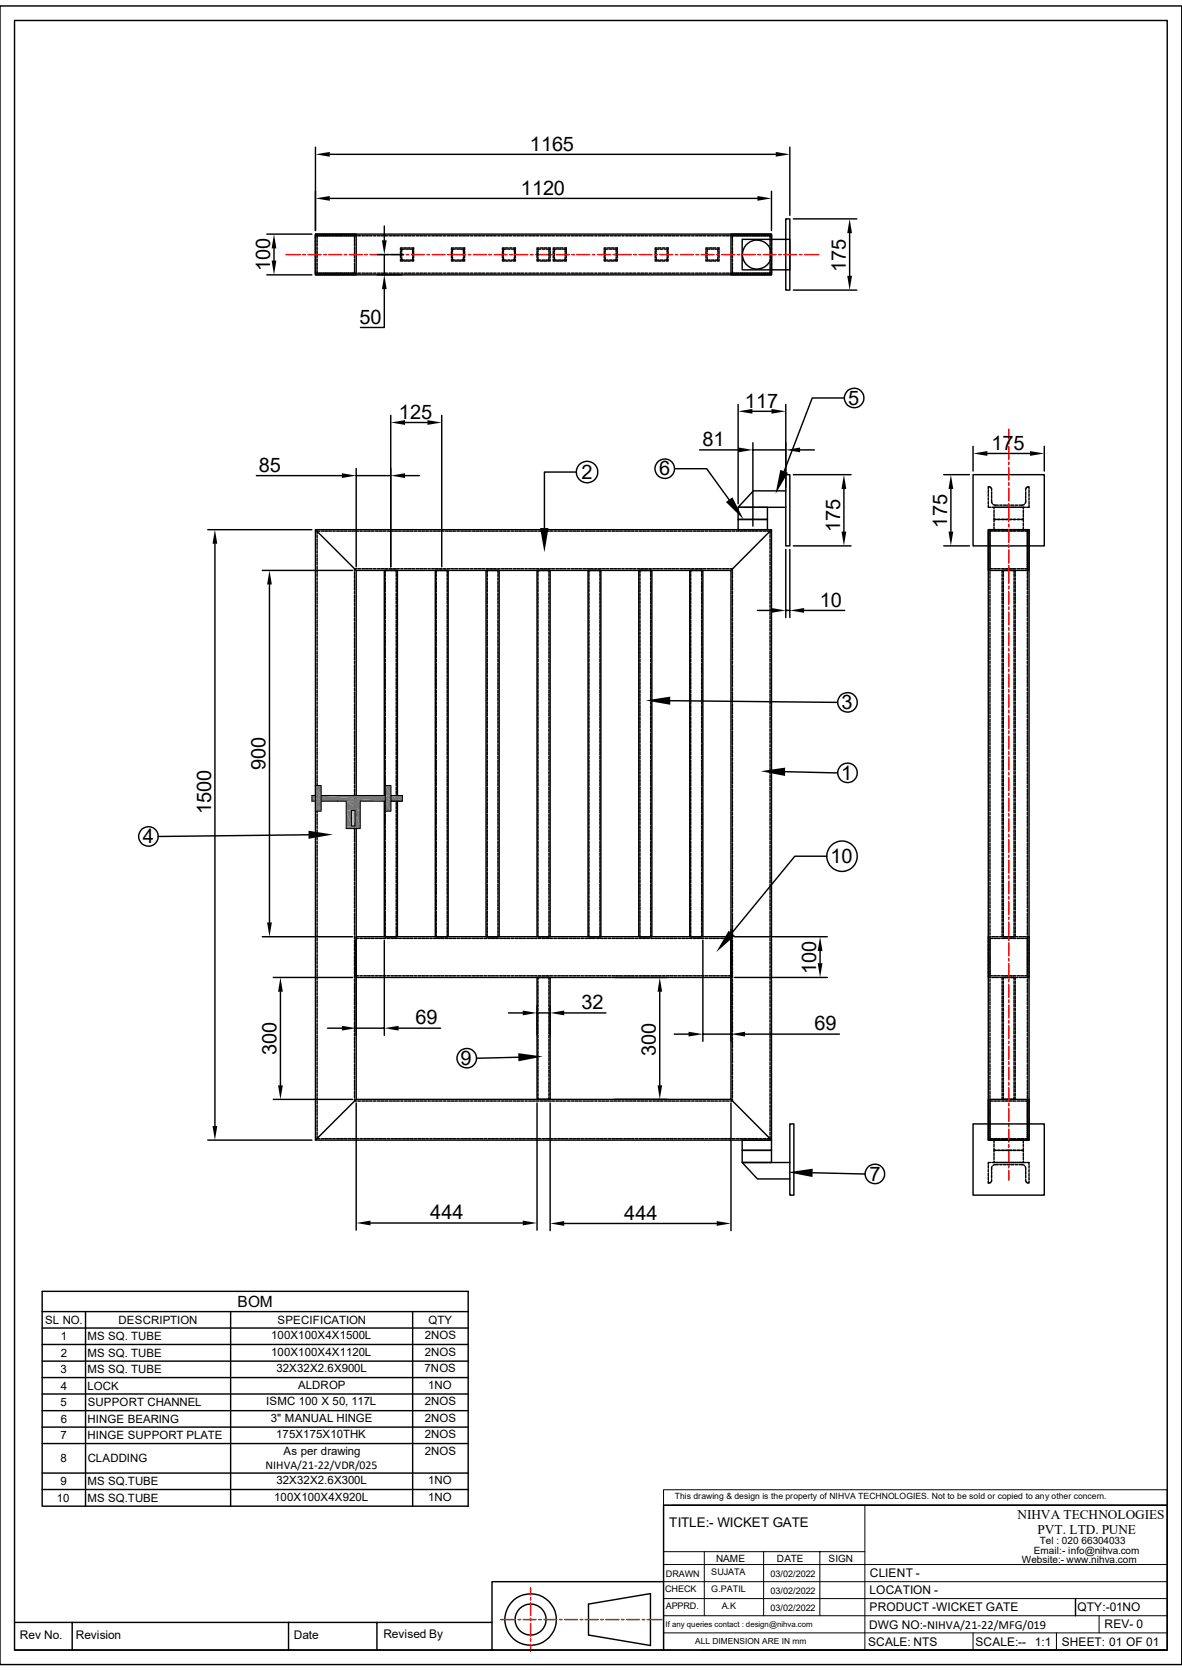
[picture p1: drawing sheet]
<svg xmlns="http://www.w3.org/2000/svg" width="210mm" height="297mm" viewBox="0 0 210 297" stroke-linecap="round" stroke-linejoin="round" font-family="sans-serif">
<defs><g id="words">
<g font-size="3.6">
<text x="94.1" y="26.8">1165</text>
<text x="92.5" y="34.6">1120</text>
<text x="48" y="48.2" transform="rotate(-90 48 48.2)">100</text>
<text x="150.3" y="48.3" transform="rotate(-90 150.3 48.3)">175</text>
<text x="63.9" y="57.5">50</text>
<text x="150.7" y="71.9">5</text>
<text x="70.9" y="74.4">125</text>
<text x="132.3" y="72.5">117</text>
<text x="46" y="83.9">85</text>
<text x="124.8" y="79.3">81</text>
<text x="176.1" y="79.9">175</text>
<text x="103.3" y="85.1">2</text>
<text x="117.1" y="84.5">6</text>
<text x="149.3" y="94.6" transform="rotate(-90 149.3 94.6)">175</text>
<text x="168.3" y="93.8" transform="rotate(-90 168.3 93.8)">175</text>
<text x="145.7" y="107.8">10</text>
<text x="149.5" y="126">3</text>
<text x="47.2" y="136.9" transform="rotate(-90 47.2 136.9)">900</text>
<text x="149.5" y="138.6">1</text>
<text x="25.4" y="149.9">4</text>
<text x="37.5" y="144.7" transform="rotate(-90 37.5 144.7)">1500</text>
<text x="147.5" y="153.4">10</text>
<text x="145" y="173.2" transform="rotate(-90 145 173.2)">100</text>
<text x="103.3" y="179.4">32</text>
<text x="73.8" y="182.1">69</text>
<text x="144.7" y="183.1">69</text>
<text x="49.1" y="187.5" transform="rotate(-90 49.1 187.5)">300</text>
<text x="81.8" y="189.3">9</text>
<text x="116.5" y="187.7" transform="rotate(-90 116.5 187.7)">300</text>
<text x="154.5" y="209.9">7</text>
<text x="76.5" y="216.7">444</text>
<text x="110.9" y="216.8">444</text>
</g>
<text font-size="2.8" x="42.2" y="232.3">BOM</text>
<g font-size="2.4">
<text x="118.9" y="271.4">TITLE:- WICKET GATE</text>
<text x="180.8" y="270">NIHVA TECHNOLOGIES</text>
<text x="184.3" y="272.7">PVT. LTD. PUNE</text>
</g>
<g font-size="2.1">
<text x="47.2" y="261">NIHVA/21-22/VDR/025</text>
<text x="154.6" y="280.3">CLIENT -</text>
<text x="154.5" y="286.4">PRODUCT -WICKET GATE</text>
<text x="154.5" y="283.4">LOCATION -</text>
<text x="191.4" y="286.4">QTY:-01NO</text>
<text x="3.5" y="291.3">Rev No.</text>
<text x="13.5" y="291.3">Revision</text>
<text x="52.2" y="291.3">Date</text>
<text x="68.1" y="291.1">Revised By</text>
<text x="154.3" y="292.5">SCALE: NTS</text>
<text x="154.4" y="289.5">DWG NO:-NIHVA/21-22/MFG/019</text>
<text x="173.3" y="292.5">SCALE:--</text>
<text x="183.8" y="292.5">1:1</text>
<text x="188.6" y="292.5">SHEET: 01 OF 01</text>
<text x="196.3" y="289.4">REV- 0</text>
</g>
<g font-size="2">
<text x="8" y="235.3">SL NO.</text>
<text x="10.8" y="238.3">1</text>
<text x="15.5" y="238.2">MS SQ. TUBE</text>
<text x="21.1" y="235.3">DESCRIPTION</text>
<text x="48.2" y="238">100X100X4X1500L</text>
<text x="49.3" y="235.3">SPECIFICATION</text>
<text x="75.5" y="238">2NOS</text>
<text x="76.1" y="235.3">QTY</text>
<text x="10.8" y="244.1">3</text>
<text x="10.8" y="241.2">2</text>
<text x="15.5" y="244.1">MS SQ. TUBE</text>
<text x="15.5" y="241.1">MS SQ. TUBE</text>
<text x="48.2" y="241">100X100X4X1120L</text>
<text x="49.1" y="243.9">32X32X2.6X900L</text>
<text x="75.4" y="243.9">7NOS</text>
<text x="75.5" y="241">2NOS</text>
<text x="10.8" y="250">5</text>
<text x="10.8" y="247.1">4</text>
<text x="15.5" y="247.1">LOCK</text>
<text x="15.6" y="250">SUPPORT CHANNEL</text>
<text x="47.3" y="249.8">ISMC 100 X 50, 117L</text>
<text x="53" y="246.8">ALDROP</text>
<text x="75.5" y="249.8">2NOS</text>
<text x="76.1" y="246.8">1NO</text>
<text x="10.8" y="255.9">7</text>
<text x="10.8" y="252.9">6</text>
<text x="15.5" y="255.9">HINGE SUPPORT PLATE</text>
<text x="15.5" y="252.9">HINGE BEARING</text>
<text x="48.1" y="252.7">3&quot; MANUAL HINGE</text>
<text x="49.1" y="255.6">175X175X10THK</text>
<text x="75.5" y="255.7">2NOS</text>
<text x="75.5" y="252.7">2NOS</text>
<text x="10.8" y="259.9">8</text>
<text x="15.5" y="264">MS SQ.TUBE</text>
<text x="15.6" y="259.9">CLADDING</text>
<text x="49.1" y="263.8">32X32X2.6X300L</text>
<text x="50.4" y="258.5">As per drawing</text>
<text x="75.5" y="258.6">2NOS</text>
<text x="76.1" y="263.8">1NO</text>
<text x="10.1" y="267">10</text>
<text x="10.8" y="264">9</text>
<text x="15.5" y="266.9">MS SQ.TUBE</text>
<text x="48.7" y="266.7">100X100X4X920L</text>
<text x="76.1" y="266.7">1NO</text>
</g>
<g font-size="1.8">
<text x="184.7" y="274.4">Tel : 020 66304033</text>
<text x="127.3" y="277.6">NAME</text>
<text x="138" y="277.6">DATE</text>
<text x="147.2" y="277.6">SIGN</text>
<text x="181.6" y="277.9">Website:- www.nihva.com</text>
<text x="183.7" y="276.2">Email:- info@nihva.com</text>
</g>
<g font-size="1.6">
<text x="118.3" y="280.2">DRAWN</text>
<text x="126.4" y="279.9">SUJATA</text>
<text x="136.9" y="280.3">03/02/2022</text>
<text x="118.2" y="282.9">CHECK</text>
<text x="118.3" y="286">APPRD.</text>
<text x="126.4" y="282.9">G.PATIL</text>
<text x="128.2" y="286">A.K</text>
<text x="136.9" y="283.3">03/02/2022</text>
<text x="136.9" y="286.3">03/02/2022</text>
</g>
<g font-size="1.5">
<text x="119.9" y="266.5">This drawing &amp; design is the property of NIHVA TECHNOLOGIES. Not to be sold or copied to any other concern.</text>
<text x="123.5" y="292.3">ALL DIMENSION ARE IN mm</text>
</g>
<text font-size="1.4" x="118.2" y="289.1">If any queries contact : design@nihva.com</text>
</g></defs>
<g fill="none" stroke="#000" stroke-width=".25">
<path d="M0 1.1h210v294.8h-210zM2.6 3.6h204.8v289.7h-204.8zM56 94.1l7.3 7.3M56 94.1h81.1v108.5h-81.1zM56.3 95.1v.4M56.3 95.8v.5M56.3 96.5v.4M56.3 97.2v.4M56.3 97.9v.4M56.3 98.6v.4M56.3 99.2v.5M56.3 99.9v.5"/>
<path d="M56.8 94.4h-.5v.5M57.1 94.4h.4M57.7 94.4h.5M58.4 94.4h.5M59.1 94.4h.5M59.8 94.4h.5M60.5 94.4h.5M61.2 94.4h.4M61.9 94.4h.5M62.6 94.4h.4M63.2 94.4h.5M64 94.4h.4"/>
<path d="M64.6 94.4h.5M65.3 94.4h.5M66 94.4h.5M66.7 94.4h.5M67.4 94.4h.5M68.1 94.4h.4M68.8 94.4h.4M69.5 94.4h.4M70.1 94.4h.5M70.8 94.4h.5M71.5 94.4h.5M72.2 94.4h.5"/>
<path d="M72.9 94.4h.5M73.6 94.4h.4M74.3 94.4h.5M75 94.4h.4M75.6 94.4h.5M76.4 94.4h.4M77 94.4h.5M77.7 94.4h.5M78.4 94.4h.5M79.1 94.4h.5M79.8 94.4h.5M80.5 94.4h.4"/>
<path d="M81.2 94.4h.4M81.9 94.4h.4M82.5 94.4h.5M83.2 94.4h.5M83.9 94.4h.5M84.6 94.4h.5M85.3 94.4h.5M86 94.4h.4M86.7 94.4h.5M87.4 94.4h.4M88.1 94.4h.4M88.8 94.4h.4"/>
<path d="M89.5 94.4h.4M90.1 94.4h.5M90.8 94.4h.5M91.5 94.4h.5M92.2 94.4h.5M92.9 94.4h.4M93.6 94.4h.5M94.3 94.4h.4M95 94.4h.4M95.7 94.4h.4M96.4 94.4h.4M97 94.4h.5"/>
<path d="M97.7 94.4h.5M98.4 94.4h.4M99.1 94.4h.5M99.8 94.4h.4M100.5 94.4h.4M101.2 94.4h.4M101.9 94.4h.4M102.5 94.4h.5M103.3 94.4h.4M103.9 94.4h.5M104.6 94.4h.5M105.3 94.4h.4"/>
<path d="M106 94.4h.5M106.7 94.4h.4M107.4 94.4h.4M108.1 94.4h.4M108.8 94.4h.4M109.4 94.4h.5M110.1 94.4h.5M110.8 94.4h.5M111.5 94.4h.5M112.2 94.4h.4M112.9 94.4h.4M113.6 94.4h.4"/>
<path d="M114.3 94.4h.4M114.9 94.4h.5M115.7 94.4h.4M116.3 94.4h.5M117 94.4h.5M117.7 94.4h.5M118.4 94.4h.5M119.1 94.4h.4M119.8 94.4h.4M120.5 94.4h.4M121.2 94.4h.4M121.8 94.4h.5"/>
<path d="M122.5 94.4h.5M123.2 94.4h.5M123.9 94.4h.5M124.6 94.4h.5M125.3 94.4h.4M126 94.4h.4M126.7 94.4h.4M127.3 94.4h.5M128.1 94.4h.4M128.7 94.4h.5M129.4 94.4h.5M130.1 94.4h.5"/>
<path d="M130.8 94.4h.5M131.5 94.4h.5M132.2 94.4h.4M132.9 94.4h.4M133.6 94.4h.4M134.2 94.4h.5M135 94.4h.4M135.6 94.4h.5M136.3 94.4h.5v.5M136.8 95.1v.4M136.8 95.8v.5M136.8 96.5v.4"/>
<path d="M136.8 97.2v.4M136.8 97.9v.4M136.8 98.6v.4M136.8 99.2v.5M136.8 99.9v.5M137.1 94.1l-7.2 7.3M56.3 100.6v.5M56.3 101.3v.5M56.3 102v.4M56.3 102.7v.4M56.3 103.4v.4M56.3 104.1v.4"/>
<path d="M56.3 104.7v.5M56.3 105.5v.4M56.3 106.1v.5M56.3 106.8v.5M56.3 107.5v.4M56.3 108.2v.5M56.3 108.9v.4M56.3 109.6v.4M56.3 110.3v.4M56.3 111v.4M56.3 111.6v.5M56.3 112.4v.4"/>
<path d="M56.3 113v.5M56.3 113.7v.5M56.3 114.4v.5M56.3 115.1v.4M56.3 115.8v.4M56.3 116.5v.4M56.3 117.1v.5M56.3 117.9v.4M56.3 118.5v.5M56.3 119.2v.5M56.3 119.9v.5M63 101.6v.5"/>
<path d="M63 102.3v.5M63 103v.5M63 103.7v.5M63 104.4v.5M63 105.1v.4M63 105.8v.5M63 106.5v.4M63 107.1v.5M63 107.9v.4M63 108.5v.5M63 109.2v.5M63 109.9v.5"/>
<path d="M63 110.6v.5M63 111.3v.5M63 112v.4M63 112.7v.4M63 113.4v.4M63 114v.5M63 114.7v.5M63 115.4v.5M63 116.1v.5M63 116.8v.5M63 117.5v.4M63 118.2v.5"/>
<path d="M63 118.9v.4M63 119.5v.5M63.3 101.4h66.6v94h-66.6zM63.4 101.1h-.4v.3M63.6 101.1h.5M64.3 101.1h.5M65 101.1h.4M65.7 101.1h.4M66.4 101.1h.4M67.1 101.1h.4M67.7 101.1h.5M68.3 101.4h2.3v65.1h-2.3z"/>
<path d="M68.4 101.1h.5M68.5 102v.4M68.5 102.7v.4M68.5 103.4v.4M68.5 104.1v.4M68.5 104.7v.5M68.5 105.5v.4M68.5 106.1v.5M68.5 106.8v.5M68.5 107.5v.5M68.5 108.2v.5M68.5 108.9v.4"/>
<path d="M68.5 109.6v.4M68.5 110.3v.4M68.5 111v.4M68.5 111.6v.5M68.5 112.4v.4M68.5 113v.5M68.5 113.7v.5M68.5 114.4v.5M68.5 115.1v.5M68.5 115.8v.4M68.5 116.5v.4M68.5 117.2v.4"/>
<path d="M68.5 117.9v.4M68.5 118.5v.5M68.5 119.2v.5M68.5 119.9v.5M69 101.4h-.5v.4M69.1 101.1h.5M69.2 101.4h.5M69.8 101.1h.5M69.9 101.4h.5v.4M70.4 102v.4M70.4 102.7v.4M70.4 103.4v.4"/>
<path d="M70.4 104.1v.4M70.4 104.7v.5M70.4 105.5v.4M70.4 106.1v.5M70.4 106.8v.5M70.4 107.5v.5M70.4 108.2v.5M70.4 108.9v.4M70.4 109.6v.4M70.4 110.3v.4M70.4 111v.4M70.4 111.6v.5"/>
<path d="M70.4 112.4v.4M70.4 113v.5M70.4 113.7v.5M70.4 114.4v.5M70.4 115.1v.5M70.4 115.8v.4M70.4 116.5v.4M70.4 117.2v.4M70.4 117.9v.4M70.4 118.5v.5M70.4 119.2v.5M70.4 119.9v.5"/>
<path d="M70.5 101.1h.5M71.2 101.1h.4M71.9 101.1h.4M72.6 101.1h.4M73.2 101.1h.5M74 101.1h.4M74.6 101.1h.5M75.3 101.1h.5M76 101.1h.5M76.7 101.1h.5M77.3 101.4h2.3v65.1h-2.3zM77.4 101.1h.5"/>
<path d="M77.5 102v.4M77.5 102.7v.4M77.5 103.4v.4M77.5 104.1v.4M77.5 104.7v.5M77.5 105.5v.4M77.5 106.1v.5M77.5 106.8v.5M77.5 107.5v.5M77.5 108.2v.5M77.5 108.9v.4M77.5 109.6v.4"/>
<path d="M77.5 110.3v.4M77.5 111v.4M77.5 111.6v.5M77.5 112.4v.4M77.5 113v.5M77.5 113.7v.5M77.5 114.4v.5M77.5 115.1v.5M77.5 115.8v.4M77.5 116.5v.4M77.5 117.2v.4M77.5 117.9v.4"/>
<path d="M77.5 118.5v.5M77.5 119.2v.5M77.5 119.9v.5M78 101.4h-.5v.4M78.1 101.1h.4M78.2 101.4h.5M78.8 101.1h.4M79 101.4h.5v.4M79.5 101.1h.4M79.5 102v.4M79.5 102.7v.4M79.5 103.4v.4"/>
<path d="M79.5 104.1v.4M79.5 104.7v.5M79.5 105.5v.4M79.5 106.1v.5M79.5 106.8v.5M79.5 107.5v.5M79.5 108.2v.5M79.5 108.9v.4M79.5 109.6v.4M79.5 110.3v.4M79.5 111v.4M79.5 111.6v.5"/>
<path d="M79.5 112.4v.4M79.5 113v.5M79.5 113.7v.5M79.5 114.4v.5M79.5 115.1v.5M79.5 115.8v.4M79.5 116.5v.4M79.5 117.2v.4M79.5 117.9v.4M79.5 118.5v.5M79.5 119.2v.5M79.5 119.9v.5"/>
<path d="M80.1 101.1h.5M80.8 101.1h.5M81.5 101.1h.5M82.2 101.1h.5M82.9 101.1h.5M83.6 101.1h.4M84.3 101.1h.5M85 101.1h.4M85.6 101.1h.5M86.4 101.4h2.3v65.1h-2.3zM86.4 101.1h.4M86.6 102v.4"/>
<path d="M86.6 102.7v.4M86.6 103.4v.4M86.6 104.1v.4M86.6 104.7v.5M86.6 105.5v.4M86.6 106.1v.5M86.6 106.8v.5M86.6 107.5v.5M86.6 108.2v.5M86.6 108.9v.4M86.6 109.6v.4M86.6 110.3v.4"/>
<path d="M86.6 111v.4M86.6 111.6v.5M86.6 112.4v.4M86.6 113v.5M86.6 113.7v.5M86.6 114.4v.5M86.6 115.1v.5M86.6 115.8v.4M86.6 116.5v.4M86.6 117.2v.4M86.6 117.9v.4M86.6 118.5v.5"/>
<path d="M86.6 119.2v.5M86.6 119.9v.5M87 101.1h.5M87.1 101.4h-.5v.4M87.3 101.4h.5M87.7 101.1h.5M88 101.4h.5v.4M88.4 101.1h.5M88.5 102v.4M88.5 102.7v.4M88.5 103.4v.4M88.5 104.1v.4"/>
<path d="M88.5 104.7v.5M88.5 105.5v.4M88.5 106.1v.5M88.5 106.8v.5M88.5 107.5v.5M88.5 108.2v.5M88.5 108.9v.4M88.5 109.6v.4M88.5 110.3v.4M88.5 111v.4M88.5 111.6v.5M88.5 112.4v.4"/>
<path d="M88.5 113v.5M88.5 113.7v.5M88.5 114.4v.5M88.5 115.1v.5M88.5 115.8v.4M88.5 116.5v.4M88.5 117.2v.4M88.5 117.9v.4M88.5 118.5v.5M88.5 119.2v.5M88.5 119.9v.5M89.1 101.1h.5"/>
<path d="M89.8 101.1h.5M90.5 101.1h.4M91.2 101.1h.5M91.9 101.1h.4M92.5 101.1h.5M93.3 101.1h.4M93.9 101.1h.5M94.6 101.1h.5M95.3 101.1h.5M95.4 101.4h2.3v65.1h-2.3zM95.6 102v.4M95.6 102.7v.4"/>
<path d="M95.6 103.4v.4M95.6 104.1v.4M95.6 104.7v.5M95.6 105.5v.4M95.6 106.1v.5M95.6 106.8v.5M95.6 107.5v.5M95.6 108.2v.5M95.6 108.9v.4M95.6 109.6v.4M95.6 110.3v.4M95.6 111v.4"/>
<path d="M95.6 111.6v.5M95.6 112.4v.4M95.6 113v.5M95.6 113.7v.5M95.6 114.4v.5M95.6 115.1v.5M95.6 115.8v.4M95.6 116.5v.4M95.6 117.2v.4M95.6 117.9v.4M95.6 118.5v.5M95.6 119.2v.5"/>
<path d="M95.6 119.9v.5M96 101.1h.5M96.1 101.4h-.5v.4M96.4 101.4h.4M96.7 101.1h.5M97 101.4h.5v.4M97.4 101.1h.4M97.5 102v.4M97.5 102.7v.4M97.5 103.4v.4M97.5 104.1v.4M97.5 104.7v.5"/>
<path d="M97.5 105.5v.4M97.5 106.1v.5M97.5 106.8v.5M97.5 107.5v.5M97.5 108.2v.5M97.5 108.9v.4M97.5 109.6v.4M97.5 110.3v.4M97.5 111v.4M97.5 111.6v.5M97.5 112.4v.4M97.5 113v.5"/>
<path d="M97.5 113.7v.5M97.5 114.4v.5M97.5 115.1v.5M97.5 115.8v.4M97.5 116.5v.4M97.5 117.2v.4M97.5 117.9v.4M97.5 118.5v.5M97.5 119.2v.5M97.5 119.9v.5M98 101.1h.5M98.8 101.1h.4"/>
<path d="M99.4 101.1h.5M100.1 101.1h.5M100.8 101.1h.5M101.5 101.1h.5M102.2 101.1h.5M102.9 101.1h.4M103.6 101.1h.5M104.3 101.1h.4M104.5 101.4h2.3v65.1h-2.3zM104.6 102v.4M104.6 102.7v.4M104.6 103.4v.4"/>
<path d="M104.6 104.1v.4M104.6 104.7v.5M104.6 105.5v.4M104.6 106.1v.5M104.6 106.8v.5M104.6 107.5v.5M104.6 108.2v.5M104.6 108.9v.4M104.6 109.6v.4M104.6 110.3v.4M104.6 111v.4M104.6 111.6v.5"/>
<path d="M104.6 112.4v.4M104.6 113v.5M104.6 113.7v.5M104.6 114.4v.5M104.6 115.1v.5M104.6 115.8v.4M104.6 116.5v.4M104.6 117.2v.4M104.6 117.9v.4M104.6 118.5v.5M104.6 119.2v.5M104.6 119.9v.5"/>
<path d="M104.9 101.1h.5M105.2 101.4h-.6v.4M105.4 101.4h.4M105.7 101.1h.4M106.1 101.4h.5v.4M106.3 101.1h.5M106.6 102v.4M106.6 102.7v.4M106.6 103.4v.4M106.6 104.1v.4M106.6 104.7v.5M106.6 105.5v.4"/>
<path d="M106.6 106.1v.5M106.6 106.8v.5M106.6 107.5v.5M106.6 108.2v.5M106.6 108.9v.4M106.6 109.6v.4M106.6 110.3v.4M106.6 111v.4M106.6 111.6v.5M106.6 112.4v.4M106.6 113v.5M106.6 113.7v.5"/>
<path d="M106.6 114.4v.5M106.6 115.1v.5M106.6 115.8v.4M106.6 116.5v.4M106.6 117.2v.4M106.6 117.9v.4M106.6 118.5v.5M106.6 119.2v.5M106.6 119.9v.5M107 101.1h.5M107.7 101.1h.5M108.4 101.1h.5"/>
<path d="M109.1 101.1h.5M109.8 101.1h.4M110.5 101.1h.4M111.2 101.1h.4M111.8 101.1h.5M112.5 101.1h.5M113.2 101.1h.5M113.5 101.4h2.3v65.1h-2.3zM113.7 102v.4M113.7 102.7v.4M113.7 103.4v.4M113.7 104.1v.4"/>
<path d="M113.7 104.7v.5M113.7 105.5v.4M113.7 106.1v.5M113.7 106.8v.5M113.7 107.5v.5M113.7 108.2v.5M113.7 108.9v.4M113.7 109.6v.4M113.7 110.3v.4M113.7 111v.4M113.7 111.6v.5M113.7 112.4v.4"/>
<path d="M113.7 113v.5M113.7 113.7v.5M113.7 114.4v.5M113.7 115.1v.5M113.7 115.8v.4M113.7 116.5v.4M113.7 117.2v.4M113.7 117.9v.4M113.7 118.5v.5M113.7 119.2v.5M113.7 119.9v.5M113.9 101.1h.5"/>
<path d="M114.2 101.4h-.5v.4M114.4 101.4h.5M114.6 101.1h.5M115.1 101.4h.5v.4M115.3 101.1h.4M115.6 102v.4M115.6 102.7v.4M115.6 103.4v.4M115.6 104.1v.4M115.6 104.7v.5M115.6 105.5v.4M115.6 106.1v.5"/>
<path d="M115.6 106.8v.5M115.6 107.5v.5M115.6 108.2v.5M115.6 108.9v.4M115.6 109.6v.4M115.6 110.3v.4M115.6 111v.4M115.6 111.6v.5M115.6 112.4v.4M115.6 113v.5M115.6 113.7v.5M115.6 114.4v.5"/>
<path d="M115.6 115.1v.5M115.6 115.8v.4M115.6 116.5v.4M115.6 117.2v.4M115.6 117.9v.4M115.6 118.5v.5M115.6 119.2v.5M115.6 119.9v.5M116 101.1h.5M116.7 101.1h.4M117.3 101.1h.5M118.1 101.1h.4"/>
<path d="M118.7 101.1h.5M119.4 101.1h.5M120.1 101.1h.5M120.8 101.1h.5M121.5 101.1h.5M122.2 101.1h.4M122.6 101.4h2.3v65.1h-2.3zM122.7 102v.4M122.7 102.7v.4M122.7 103.4v.4M122.7 104.1v.4M122.7 104.7v.5"/>
<path d="M122.7 105.5v.4M122.7 106.1v.5M122.7 106.8v.5M122.7 107.5v.5M122.7 108.2v.5M122.7 108.9v.4M122.7 109.6v.4M122.7 110.3v.4M122.7 111v.4M122.7 111.6v.5M122.7 112.4v.4M122.7 113v.5"/>
<path d="M122.7 113.7v.5M122.7 114.4v.5M122.7 115.1v.5M122.7 115.8v.4M122.7 116.5v.4M122.7 117.2v.4M122.7 117.9v.4M122.7 118.5v.5M122.7 119.2v.5M122.7 119.9v.5M122.9 101.1h.4M123.2 101.4h-.5v.4"/>
<path d="M123.5 101.4h.5M123.6 101.1h.4M124.2 101.4h.5v.4M124.2 101.1h.5M124.7 102v.4M124.7 102.7v.4M124.7 103.4v.4M124.7 104.1v.4M124.7 104.7v.5M124.7 105.5v.4M124.7 106.1v.5M124.7 106.8v.5"/>
<path d="M124.7 107.5v.5M124.7 108.2v.5M124.7 108.9v.4M124.7 109.6v.4M124.7 110.3v.4M124.7 111v.4M124.7 111.6v.5M124.7 112.4v.4M124.7 113v.5M124.7 113.7v.5M124.7 114.4v.5M124.7 115.1v.5"/>
<path d="M124.7 115.8v.4M124.7 116.5v.4M124.7 117.2v.4M124.7 117.9v.4M124.7 118.5v.5M124.7 119.2v.5M124.7 119.9v.5M124.9 101.1h.5M125.6 101.1h.5M126.3 101.1h.5M127 101.1h.5M127.7 101.1h.4"/>
<path d="M128.4 101.1h.5M129.1 101.1h.4M129.8 101.1h.3v.3M130.1 101.6v.5M130.1 102.3v.5M130.1 103v.5M130.1 103.7v.5M130.1 104.4v.5M130.1 105.1v.4M130.1 105.8v.5M130.1 106.5v.4M130.1 107.1v.5"/>
<path d="M130.1 107.9v.4M130.1 108.5v.5M130.1 109.2v.5M130.1 109.9v.5M130.1 110.6v.5M130.1 111.3v.5M130.1 112v.4M130.1 112.7v.4M130.1 113.4v.4M130.1 114v.5M130.1 114.7v.5M130.1 115.4v.5"/>
<path d="M130.1 116.1v.5M130.1 116.8v.5M130.1 117.5v.4M130.1 118.2v.5M130.1 118.9v.4M130.1 119.5v.5M136.8 100.6v.5M136.8 101.3v.5M136.8 102v.4M136.8 102.7v.4M136.8 103.4v.4M136.8 104.1v.4"/>
<path d="M136.8 104.7v.5M136.8 105.5v.4M136.8 106.1v.5M136.8 106.8v.5M136.8 107.5v.4M136.8 108.2v.5M136.8 108.9v.4M136.8 109.6v.4M136.8 110.3v.4M136.8 111v.4M136.8 111.6v.5M136.8 112.4v.4"/>
<path d="M136.8 113v.5M136.8 113.7v.5M136.8 114.4v.5M136.8 115.1v.4M136.8 115.8v.4M136.8 116.5v.4M136.8 117.1v.5M136.8 117.9v.4M136.8 118.5v.5M136.8 119.2v.5M136.8 119.9v.5M56.3 120.6v.5"/>
<path d="M56.3 121.3v.5M56.3 122v.4M56.3 122.7v.4M56.3 123.4v.4M56.3 124v.5M56.3 124.8v.4M56.3 125.4v.5M56.3 126.1v.5M56.3 126.8v.5M56.3 127.5v.5M56.3 128.2v.5M56.3 128.9v.4"/>
<path d="M56.3 129.6v.4M56.3 130.3v.4M56.3 130.9v.5M56.3 131.6v.5M56.3 132.3v.5M56.3 133v.5M56.3 133.7v.5M56.3 134.4v.4M56.3 135.1v.5M56.3 135.8v.4M56.3 136.4v.5M56.3 137.2v.4"/>
<path d="M56.3 137.8v.5M56.3 138.5v.5M56.3 139.2v.5M56.3 139.9v.5M63 120.3v.4M63 120.9v.5M63 121.6v.5M63 122.3v.5M63 123v.5M63 123.7v.5M63 124.4v.4M63 125.1v.5"/>
<path d="M63 125.8v.4M63 126.4v.5M63 127.2v.4M63 127.8v.5M63 128.5v.5M63 129.2v.5M63 129.9v.5M63 130.6v.5M63 131.3v.4M63 132v.4M63 132.7v.4M63 133.3v.5"/>
<path d="M63 134v.5M63 134.7v.5M63 135.4v.5M63 136.1v.5M63 136.8v.4M63 137.5v.5M63 138.2v.4M63 138.9v.4M63 139.6v.4M68.5 120.6v.5M68.5 121.3v.5M68.5 122v.4"/>
<path d="M68.5 122.7v.4M68.5 123.4v.4M68.5 124v.5M68.5 124.8v.4M68.5 125.4v.5M68.5 126.1v.5M68.5 126.8v.5M68.5 127.5v.5M68.5 128.2v.5M68.5 128.9v.4M68.5 129.6v.4M68.5 130.3v.4"/>
<path d="M68.5 130.9v.5M68.5 131.6v.5M68.5 132.3v.5M68.5 133v.5M68.5 133.7v.5M68.5 134.4v.4M68.5 135.1v.5M68.5 135.8v.4M68.5 136.4v.5M68.5 137.2v.4M68.5 137.8v.5M68.5 138.5v.5"/>
<path d="M68.5 139.2v.5M68.5 139.9v.5M70.4 120.6v.5M70.4 121.3v.5M70.4 122v.4M70.4 122.7v.4M70.4 123.4v.4M70.4 124v.5M70.4 124.8v.4M70.4 125.4v.5M70.4 126.1v.5M70.4 126.8v.5"/>
<path d="M70.4 127.5v.5M70.4 128.2v.5M70.4 128.9v.4M70.4 129.6v.4M70.4 130.3v.4M70.4 130.9v.5M70.4 131.6v.5M70.4 132.3v.5M70.4 133v.5M70.4 133.7v.5M70.4 134.4v.4M70.4 135.1v.5"/>
<path d="M70.4 135.8v.4M70.4 136.4v.5M70.4 137.2v.4M70.4 137.8v.5M70.4 138.5v.5M70.4 139.2v.5M70.4 139.9v.5M77.5 120.6v.5M77.5 121.3v.5M77.5 122v.4M77.5 122.7v.4M77.5 123.4v.4"/>
<path d="M77.5 124v.5M77.5 124.8v.4M77.5 125.4v.5M77.5 126.1v.5M77.5 126.8v.5M77.5 127.5v.5M77.5 128.2v.5M77.5 128.9v.4M77.5 129.6v.4M77.5 130.3v.4M77.5 130.9v.5M77.5 131.6v.5"/>
<path d="M77.5 132.3v.5M77.5 133v.5M77.5 133.7v.5M77.5 134.4v.4M77.5 135.1v.5M77.5 135.8v.4M77.5 136.4v.5M77.5 137.2v.4M77.5 137.8v.5M77.5 138.5v.5M77.5 139.2v.5M77.5 139.9v.5"/>
<path d="M79.5 120.6v.5M79.5 121.3v.5M79.5 122v.4M79.5 122.7v.4M79.5 123.4v.4M79.5 124v.5M79.5 124.8v.4M79.5 125.4v.5M79.5 126.1v.5M79.5 126.8v.5M79.5 127.5v.5M79.5 128.2v.5"/>
<path d="M79.5 128.9v.4M79.5 129.6v.4M79.5 130.3v.4M79.5 130.9v.5M79.5 131.6v.5M79.5 132.3v.5M79.5 133v.5M79.5 133.7v.5M79.5 134.4v.4M79.5 135.1v.5M79.5 135.8v.4M79.5 136.4v.5"/>
<path d="M79.5 137.2v.4M79.5 137.8v.5M79.5 138.5v.5M79.5 139.2v.5M79.5 139.9v.5M86.6 120.6v.5M86.6 121.3v.5M86.6 122v.4M86.6 122.7v.4M86.6 123.4v.4M86.6 124v.5M86.6 124.8v.4"/>
<path d="M86.6 125.4v.5M86.6 126.1v.5M86.6 126.8v.5M86.6 127.5v.5M86.6 128.2v.5M86.6 128.9v.4M86.6 129.6v.4M86.6 130.3v.4M86.6 130.9v.5M86.6 131.6v.5M86.6 132.3v.5M86.6 133v.5"/>
<path d="M86.6 133.7v.5M86.6 134.4v.4M86.6 135.1v.5M86.6 135.8v.4M86.6 136.4v.5M86.6 137.2v.4M86.6 137.8v.5M86.6 138.5v.5M86.6 139.2v.5M86.6 139.9v.5M88.5 120.6v.5M88.5 121.3v.5"/>
<path d="M88.5 122v.4M88.5 122.7v.4M88.5 123.4v.4M88.5 124v.5M88.5 124.8v.4M88.5 125.4v.5M88.5 126.1v.5M88.5 126.8v.5M88.5 127.5v.5M88.5 128.2v.5M88.5 128.9v.4M88.5 129.6v.4"/>
<path d="M88.5 130.3v.4M88.5 130.9v.5M88.5 131.6v.5M88.5 132.3v.5M88.5 133v.5M88.5 133.7v.5M88.5 134.4v.4M88.5 135.1v.5M88.5 135.8v.4M88.5 136.4v.5M88.5 137.2v.4M88.5 137.8v.5"/>
<path d="M88.5 138.5v.5M88.5 139.2v.5M88.5 139.9v.5M95.6 120.6v.5M95.6 121.3v.5M95.6 122v.4M95.6 122.7v.4M95.6 123.4v.4M95.6 124v.5M95.6 124.8v.4M95.6 125.4v.5M95.6 126.1v.5"/>
<path d="M95.6 126.8v.5M95.6 127.5v.5M95.6 128.2v.5M95.6 128.9v.4M95.6 129.6v.4M95.6 130.3v.4M95.6 130.9v.5M95.6 131.6v.5M95.6 132.3v.5M95.6 133v.5M95.6 133.7v.5M95.6 134.4v.4"/>
<path d="M95.6 135.1v.5M95.6 135.8v.4M95.6 136.4v.5M95.6 137.2v.4M95.6 137.8v.5M95.6 138.5v.5M95.6 139.2v.5M95.6 139.9v.5M97.5 120.6v.5M97.5 121.3v.5M97.5 122v.4M97.5 122.7v.4"/>
<path d="M97.5 123.4v.4M97.5 124v.5M97.5 124.8v.4M97.5 125.4v.5M97.5 126.1v.5M97.5 126.8v.5M97.5 127.5v.5M97.5 128.2v.5M97.5 128.9v.4M97.5 129.6v.4M97.5 130.3v.4M97.5 130.9v.5"/>
<path d="M97.5 131.6v.5M97.5 132.3v.5M97.5 133v.5M97.5 133.7v.5M97.5 134.4v.4M97.5 135.1v.5M97.5 135.8v.4M97.5 136.4v.5M97.5 137.2v.4M97.5 137.8v.5M97.5 138.5v.5M97.5 139.2v.5"/>
<path d="M97.5 139.9v.5M104.6 120.6v.5M104.6 121.3v.5M104.6 122v.4M104.6 122.7v.4M104.6 123.4v.4M104.6 124v.5M104.6 124.8v.4M104.6 125.4v.5M104.6 126.1v.5M104.6 126.8v.5M104.6 127.5v.5"/>
<path d="M104.6 128.2v.5M104.6 128.9v.4M104.6 129.6v.4M104.6 130.3v.4M104.6 130.9v.5M104.6 131.6v.5M104.6 132.3v.5M104.6 133v.5M104.6 133.7v.5M104.6 134.4v.4M104.6 135.1v.5M104.6 135.8v.4"/>
<path d="M104.6 136.4v.5M104.6 137.2v.4M104.6 137.8v.5M104.6 138.5v.5M104.6 139.2v.5M104.6 139.9v.5M106.6 120.6v.5M106.6 121.3v.5M106.6 122v.4M106.6 122.7v.4M106.6 123.4v.4M106.6 124v.5"/>
<path d="M106.6 124.8v.4M106.6 125.4v.5M106.6 126.1v.5M106.6 126.8v.5M106.6 127.5v.5M106.6 128.2v.5M106.6 128.9v.4M106.6 129.6v.4M106.6 130.3v.4M106.6 130.9v.5M106.6 131.6v.5M106.6 132.3v.5"/>
<path d="M106.6 133v.5M106.6 133.7v.5M106.6 134.4v.4M106.6 135.1v.5M106.6 135.8v.4M106.6 136.4v.5M106.6 137.2v.4M106.6 137.8v.5M106.6 138.5v.5M106.6 139.2v.5M106.6 139.9v.5M113.7 120.6v.5"/>
<path d="M113.7 121.3v.5M113.7 122v.4M113.7 122.7v.4M113.7 123.4v.4M113.7 124v.5M113.7 124.8v.4M113.7 125.4v.5M113.7 126.1v.5M113.7 126.8v.5M113.7 127.5v.5M113.7 128.2v.5M113.7 128.9v.4"/>
<path d="M113.7 129.6v.4M113.7 130.3v.4M113.7 130.9v.5M113.7 131.6v.5M113.7 132.3v.5M113.7 133v.5M113.7 133.7v.5M113.7 134.4v.4M113.7 135.1v.5M113.7 135.8v.4M113.7 136.4v.5M113.7 137.2v.4"/>
<path d="M113.7 137.8v.5M113.7 138.5v.5M113.7 139.2v.5M113.7 139.9v.5M115.6 120.6v.5M115.6 121.3v.5M115.6 122v.4M115.6 122.7v.4M115.6 123.4v.4M115.6 124v.5M115.6 124.8v.4M115.6 125.4v.5"/>
<path d="M115.6 126.1v.5M115.6 126.8v.5M115.6 127.5v.5M115.6 128.2v.5M115.6 128.9v.4M115.6 129.6v.4M115.6 130.3v.4M115.6 130.9v.5M115.6 131.6v.5M115.6 132.3v.5M115.6 133v.5M115.6 133.7v.5"/>
<path d="M115.6 134.4v.4M115.6 135.1v.5M115.6 135.8v.4M115.6 136.4v.5M115.6 137.2v.4M115.6 137.8v.5M115.6 138.5v.5M115.6 139.2v.5M115.6 139.9v.5M122.7 120.6v.5M122.7 121.3v.5M122.7 122v.4"/>
<path d="M122.7 122.7v.4M122.7 123.4v.4M122.7 124v.5M122.7 124.8v.4M122.7 125.4v.5M122.7 126.1v.5M122.7 126.8v.5M122.7 127.5v.5M122.7 128.2v.5M122.7 128.9v.4M122.7 129.6v.4M122.7 130.3v.4"/>
<path d="M122.7 130.9v.5M122.7 131.6v.5M122.7 132.3v.5M122.7 133v.5M122.7 133.7v.5M122.7 134.4v.4M122.7 135.1v.5M122.7 135.8v.4M122.7 136.4v.5M122.7 137.2v.4M122.7 137.8v.5M122.7 138.5v.5"/>
<path d="M122.7 139.2v.5M122.7 139.9v.5M124.7 120.6v.5M124.7 121.3v.5M124.7 122v.4M124.7 122.7v.4M124.7 123.4v.4M124.7 124v.5M124.7 124.8v.4M124.7 125.4v.5M124.7 126.1v.5M124.7 126.8v.5"/>
<path d="M124.7 127.5v.5M124.7 128.2v.5M124.7 128.9v.4M124.7 129.6v.4M124.7 130.3v.4M124.7 130.9v.5M124.7 131.6v.5M124.7 132.3v.5M124.7 133v.5M124.7 133.7v.5M124.7 134.4v.4M124.7 135.1v.5"/>
<path d="M124.7 135.8v.4M124.7 136.4v.5M124.7 137.2v.4M124.7 137.8v.5M124.7 138.5v.5M124.7 139.2v.5M124.7 139.9v.5M130.1 120.3v.4M130.1 120.9v.5M130.1 121.6v.5M130.1 122.3v.5M130.1 123v.5"/>
<path d="M130.1 123.7v.5M130.1 124.4v.4M130.1 125.1v.5M130.1 125.8v.4M130.1 126.4v.5M130.1 127.2v.4M130.1 127.8v.5M130.1 128.5v.5M130.1 129.2v.5M130.1 129.9v.5M130.1 130.6v.5M130.1 131.3v.4"/>
<path d="M130.1 132v.4M130.1 132.7v.4M130.1 133.3v.5M130.1 134v.5M130.1 134.7v.5M130.1 135.4v.5M130.1 136.1v.5M130.1 136.8v.4M130.1 137.5v.5M130.1 138.2v.4M130.1 138.9v.4M130.1 139.6v.4"/>
<path d="M136.8 120.6v.5M136.8 121.3v.5M136.8 122v.4M136.8 122.7v.4M136.8 123.4v.4M136.8 124v.5M136.8 124.8v.4M136.8 125.4v.5M136.8 126.1v.5M136.8 126.8v.5M136.8 127.5v.5M136.8 128.2v.5"/>
<path d="M136.8 128.9v.4M136.8 129.6v.4M136.8 130.3v.4M136.8 130.9v.5M136.8 131.6v.5M136.8 132.3v.5M136.8 133v.5M136.8 133.7v.5M136.8 134.4v.4M136.8 135.1v.5M136.8 135.8v.4M136.8 136.4v.5"/>
<path d="M136.8 137.2v.4M136.8 137.8v.5M136.8 138.5v.5M136.8 139.2v.5M136.8 139.9v.5M56.3 140.6v.5M56.3 141.3v.4M56.3 142v.4M56.3 142.7v.4M56.3 143.3v.5M56.3 144v.5M56.3 144.7v.5"/>
<path d="M56.3 145.4v.5M56.3 146.1v.5M56.3 146.8v.4M56.3 147.5v.5M56.3 148.2v.4M56.3 148.8v.5M56.3 149.6v.4M56.3 150.2v.5M56.3 150.9v.5M56.3 151.6v.5M56.3 152.3v.5M56.3 153v.5"/>
<path d="M56.3 153.7v.4M56.3 154.4v.4M56.3 155.1v.4M56.3 155.7v.5M56.3 156.4v.5M56.3 157.1v.5M56.3 157.8v.5M56.3 158.5v.5M56.3 159.2v.4M56.3 159.9v.5M63 140.3v.4M63 140.9v.5"/>
<path d="M63 141.6v.5M63 142.3v.5M63 143v.5M63 143.7v.4M63 144.4v.4M63 145.1v.4M63 145.8v.4M63 146.4v.5M63 147.2v.4M63 147.8v.5M63 148.5v.5M63 149.2v.4"/>
<path d="M63 149.9v.5M63 150.6v.4M63 151.3v.4M63 152v.4M63 152.7v.4M63 153.3v.5M63 154v.5M63 154.7v.5M63 155.4v.5M63 156.1v.4M63 156.8v.4M63 157.5v.4"/>
<path d="M63 158.2v.4M63 158.8v.5M63 159.6v.4M68.5 140.6v.5M68.5 141.3v.4M68.5 142v.4M68.5 142.7v.4M68.5 143.3v.5M68.5 144v.5M68.5 144.7v.5M68.5 145.4v.5M68.5 146.1v.5"/>
<path d="M68.5 146.8v.4M68.5 147.5v.5M68.5 148.2v.4M68.5 148.8v.5M68.5 149.6v.4M68.5 150.2v.5M68.5 150.9v.5M68.5 151.6v.5M68.5 152.3v.5M68.5 153v.5M68.5 153.7v.4M68.5 154.4v.4"/>
<path d="M68.5 155.1v.4M68.5 155.7v.5M68.5 156.4v.5M68.5 157.1v.5M68.5 157.8v.5M68.5 158.5v.5M68.5 159.2v.4M68.5 159.9v.5M70.4 140.6v.5M70.4 141.3v.4M70.4 142v.4M70.4 142.7v.4"/>
<path d="M70.4 143.3v.5M70.4 144v.5M70.4 144.7v.5M70.4 145.4v.5M70.4 146.1v.5M70.4 146.8v.4M70.4 147.5v.5M70.4 148.2v.4M70.4 148.8v.5M70.4 149.6v.4M70.4 150.2v.5M70.4 150.9v.5"/>
<path d="M70.4 151.6v.5M70.4 152.3v.5M70.4 153v.5M70.4 153.7v.4M70.4 154.4v.4M70.4 155.1v.4M70.4 155.7v.5M70.4 156.4v.5M70.4 157.1v.5M70.4 157.8v.5M70.4 158.5v.5M70.4 159.2v.4"/>
<path d="M70.4 159.9v.5M77.5 140.6v.5M77.5 141.3v.4M77.5 142v.4M77.5 142.7v.4M77.5 143.3v.5M77.5 144v.5M77.5 144.7v.5M77.5 145.4v.5M77.5 146.1v.5M77.5 146.8v.4M77.5 147.5v.5"/>
<path d="M77.5 148.2v.4M77.5 148.8v.5M77.5 149.6v.4M77.5 150.2v.5M77.5 150.9v.5M77.5 151.6v.5M77.5 152.3v.5M77.5 153v.5M77.5 153.7v.4M77.5 154.4v.4M77.5 155.1v.4M77.5 155.7v.5"/>
<path d="M77.5 156.4v.5M77.5 157.1v.5M77.5 157.8v.5M77.5 158.5v.5M77.5 159.2v.4M77.5 159.9v.5M79.5 140.6v.5M79.5 141.3v.4M79.5 142v.4M79.5 142.7v.4M79.5 143.3v.5M79.5 144v.5"/>
<path d="M79.5 144.7v.5M79.5 145.4v.5M79.5 146.1v.5M79.5 146.8v.4M79.5 147.5v.5M79.5 148.2v.4M79.5 148.8v.5M79.5 149.6v.4M79.5 150.2v.5M79.5 150.9v.5M79.5 151.6v.5M79.5 152.3v.5"/>
<path d="M79.5 153v.5M79.5 153.7v.4M79.5 154.4v.4M79.5 155.1v.4M79.5 155.7v.5M79.5 156.4v.5M79.5 157.1v.5M79.5 157.8v.5M79.5 158.5v.5M79.5 159.2v.4M79.5 159.9v.5M86.6 140.6v.5"/>
<path d="M86.6 141.3v.4M86.6 142v.4M86.6 142.7v.4M86.6 143.3v.5M86.6 144v.5M86.6 144.7v.5M86.6 145.4v.5M86.6 146.1v.5M86.6 146.8v.4M86.6 147.5v.5M86.6 148.2v.4M86.6 148.8v.5"/>
<path d="M86.6 149.6v.4M86.6 150.2v.5M86.6 150.9v.5M86.6 151.6v.5M86.6 152.3v.5M86.6 153v.5M86.6 153.7v.4M86.6 154.4v.4M86.6 155.1v.4M86.6 155.7v.5M86.6 156.4v.5M86.6 157.1v.5"/>
<path d="M86.6 157.8v.5M86.6 158.5v.5M86.6 159.2v.4M86.6 159.9v.5M88.5 140.6v.5M88.5 141.3v.4M88.5 142v.4M88.5 142.7v.4M88.5 143.3v.5M88.5 144v.5M88.5 144.7v.5M88.5 145.4v.5"/>
<path d="M88.5 146.1v.5M88.5 146.8v.4M88.5 147.5v.5M88.5 148.2v.4M88.5 148.8v.5M88.5 149.6v.4M88.5 150.2v.5M88.5 150.9v.5M88.5 151.6v.5M88.5 152.3v.5M88.5 153v.5M88.5 153.7v.4"/>
<path d="M88.5 154.4v.4M88.5 155.1v.4M88.5 155.7v.5M88.5 156.4v.5M88.5 157.1v.5M88.5 157.8v.5M88.5 158.5v.5M88.5 159.2v.4M88.5 159.9v.5M95.6 140.6v.5M95.6 141.3v.4M95.6 142v.4"/>
<path d="M95.6 142.7v.4M95.6 143.3v.5M95.6 144v.5M95.6 144.7v.5M95.6 145.4v.5M95.6 146.1v.5M95.6 146.8v.4M95.6 147.5v.5M95.6 148.2v.4M95.6 148.8v.5M95.6 149.6v.4M95.6 150.2v.5"/>
<path d="M95.6 150.9v.5M95.6 151.6v.5M95.6 152.3v.5M95.6 153v.5M95.6 153.7v.4M95.6 154.4v.4M95.6 155.1v.4M95.6 155.7v.5M95.6 156.4v.5M95.6 157.1v.5M95.6 157.8v.5M95.6 158.5v.5"/>
<path d="M95.6 159.2v.4M95.6 159.9v.5M97.5 140.6v.5M97.5 141.3v.4M97.5 142v.4M97.5 142.7v.4M97.5 143.3v.5M97.5 144v.5M97.5 144.7v.5M97.5 145.4v.5M97.5 146.1v.5M97.5 146.8v.4"/>
<path d="M97.5 147.5v.5M97.5 148.2v.4M97.5 148.8v.5M97.5 149.6v.4M97.5 150.2v.5M97.5 150.9v.5M97.5 151.6v.5M97.5 152.3v.5M97.5 153v.5M97.5 153.7v.4M97.5 154.4v.4M97.5 155.1v.4"/>
<path d="M97.5 155.7v.5M97.5 156.4v.5M97.5 157.1v.5M97.5 157.8v.5M97.5 158.5v.5M97.5 159.2v.4M97.5 159.9v.5M104.6 140.6v.5M104.6 141.3v.4M104.6 142v.4M104.6 142.7v.4M104.6 143.3v.5"/>
<path d="M104.6 144v.5M104.6 144.7v.5M104.6 145.4v.5M104.6 146.1v.5M104.6 146.8v.4M104.6 147.5v.5M104.6 148.2v.4M104.6 148.8v.5M104.6 149.6v.4M104.6 150.2v.5M104.6 150.9v.5M104.6 151.6v.5"/>
<path d="M104.6 152.3v.5M104.6 153v.5M104.6 153.7v.4M104.6 154.4v.4M104.6 155.1v.4M104.6 155.7v.5M104.6 156.4v.5M104.6 157.1v.5M104.6 157.8v.5M104.6 158.5v.5M104.6 159.2v.4M104.6 159.9v.5"/>
<path d="M106.6 140.6v.5M106.6 141.3v.4M106.6 142v.4M106.6 142.7v.4M106.6 143.3v.5M106.6 144v.5M106.6 144.7v.5M106.6 145.4v.5M106.6 146.1v.5M106.6 146.8v.4M106.6 147.5v.5M106.6 148.2v.4"/>
<path d="M106.6 148.8v.5M106.6 149.6v.4M106.6 150.2v.5M106.6 150.9v.5M106.6 151.6v.5M106.6 152.3v.5M106.6 153v.5M106.6 153.7v.4M106.6 154.4v.4M106.6 155.1v.4M106.6 155.7v.5M106.6 156.4v.5"/>
<path d="M106.6 157.1v.5M106.6 157.8v.5M106.6 158.5v.5M106.6 159.2v.4M106.6 159.9v.5M113.7 140.6v.5M113.7 141.3v.4M113.7 142v.4M113.7 142.7v.4M113.7 143.3v.5M113.7 144v.5M113.7 144.7v.5"/>
<path d="M113.7 145.4v.5M113.7 146.1v.5M113.7 146.8v.4M113.7 147.5v.5M113.7 148.2v.4M113.7 148.8v.5M113.7 149.6v.4M113.7 150.2v.5M113.7 150.9v.5M113.7 151.6v.5M113.7 152.3v.5M113.7 153v.5"/>
<path d="M113.7 153.7v.4M113.7 154.4v.4M113.7 155.1v.4M113.7 155.7v.5M113.7 156.4v.5M113.7 157.1v.5M113.7 157.8v.5M113.7 158.5v.5M113.7 159.2v.4M113.7 159.9v.5M115.6 140.6v.5M115.6 141.3v.4"/>
<path d="M115.6 142v.4M115.6 142.7v.4M115.6 143.3v.5M115.6 144v.5M115.6 144.7v.5M115.6 145.4v.5M115.6 146.1v.5M115.6 146.8v.4M115.6 147.5v.5M115.6 148.2v.4M115.6 148.8v.5M115.6 149.6v.4"/>
<path d="M115.6 150.2v.5M115.6 150.9v.5M115.6 151.6v.5M115.6 152.3v.5M115.6 153v.5M115.6 153.7v.4M115.6 154.4v.4M115.6 155.1v.4M115.6 155.7v.5M115.6 156.4v.5M115.6 157.1v.5M115.6 157.8v.5"/>
<path d="M115.6 158.5v.5M115.6 159.2v.4M115.6 159.9v.5M122.7 140.6v.5M122.7 141.3v.4M122.7 142v.4M122.7 142.7v.4M122.7 143.3v.5M122.7 144v.5M122.7 144.7v.5M122.7 145.4v.5M122.7 146.1v.5"/>
<path d="M122.7 146.8v.4M122.7 147.5v.5M122.7 148.2v.4M122.7 148.8v.5M122.7 149.6v.4M122.7 150.2v.5M122.7 150.9v.5M122.7 151.6v.5M122.7 152.3v.5M122.7 153v.5M122.7 153.7v.4M122.7 154.4v.4"/>
<path d="M122.7 155.1v.4M122.7 155.7v.5M122.7 156.4v.5M122.7 157.1v.5M122.7 157.8v.5M122.7 158.5v.5M122.7 159.2v.4M122.7 159.9v.5M124.7 140.6v.5M124.7 141.3v.4M124.7 142v.4M124.7 142.7v.4"/>
<path d="M124.7 143.3v.5M124.7 144v.5M124.7 144.7v.5M124.7 145.4v.5M124.7 146.1v.5M124.7 146.8v.4M124.7 147.5v.5M124.7 148.2v.4M124.7 148.8v.5M124.7 149.6v.4M124.7 150.2v.5M124.7 150.9v.5"/>
<path d="M124.7 151.6v.5M124.7 152.3v.5M124.7 153v.5M124.7 153.7v.4M124.7 154.4v.4M124.7 155.1v.4M124.7 155.7v.5M124.7 156.4v.5M124.7 157.1v.5M124.7 157.8v.5M124.7 158.5v.5M124.7 159.2v.4"/>
<path d="M124.7 159.9v.5M130.1 140.3v.4M130.1 140.9v.5M130.1 141.6v.5M130.1 142.3v.5M130.1 143v.5M130.1 143.7v.4M130.1 144.4v.4M130.1 145.1v.4M130.1 145.8v.4M130.1 146.4v.5M130.1 147.2v.4"/>
<path d="M130.1 147.8v.5M130.1 148.5v.5M130.1 149.2v.4M130.1 149.9v.5M130.1 150.6v.4M130.1 151.3v.4M130.1 152v.4M130.1 152.7v.4M130.1 153.3v.5M130.1 154v.5M130.1 154.7v.5M130.1 155.4v.5"/>
<path d="M130.1 156.1v.4M130.1 156.8v.4M130.1 157.5v.4M130.1 158.2v.4M130.1 158.8v.5M130.1 159.6v.4M136.8 140.6v.5M136.8 141.3v.4M136.8 142v.4M136.8 142.7v.4M136.8 143.3v.5M136.8 144v.5"/>
<path d="M136.8 144.7v.5M136.8 145.4v.5M136.8 146.1v.5M136.8 146.8v.4M136.8 147.5v.5M136.8 148.2v.4M136.8 148.8v.5M136.8 149.6v.4M136.8 150.2v.5M136.8 150.9v.5M136.8 151.6v.5M136.8 152.3v.5"/>
<path d="M136.8 153v.5M136.8 153.7v.4M136.8 154.4v.4M136.8 155.1v.4M136.8 155.7v.5M136.8 156.4v.5M136.8 157.1v.5M136.8 157.8v.5M136.8 158.5v.5M136.8 159.2v.4M136.8 159.9v.5M56.3 160.6v.4"/>
<path d="M56.3 161.2v.5M56.3 162v.4M56.3 162.6v.5M56.3 163.3v.5M56.3 164v.5M56.3 164.7v.5M56.3 165.4v.5M56.3 166.1v.4M56.3 166.8v.4M56.3 167.5v.4M56.3 168.1v.5M56.3 168.8v.5"/>
<path d="M56.3 169.5v.5M56.3 170.2v.5M56.3 170.9v.5M56.3 171.6v.4M56.3 172.3v.5M56.3 173v.4M56.3 173.7v.4M56.3 174.4v.4M56.3 175v.5M56.3 175.7v.5M56.3 176.4v.5M56.3 177.1v.5"/>
<path d="M56.3 177.8v.5M56.3 178.5v.4M56.3 179.2v.5M56.3 179.9v.4M63 160.2v.5M63 160.9v.5M63 161.6v.5M63 162.3v.5M63 163v.4M63 163.7v.4M63 164.4v.4M63 165.1v.4"/>
<path d="M63 165.7v.5M63 166.5v.4M63 167.1v.5M63 167.8v.5M63 168.5v.5M63 169.2v.4M63 169.9v.4M63 170.6v.4M63 171.2v.5M63 172v.4M63 172.6v.5M63 173.3v.5"/>
<path d="M63 174v.5M63 174.7v.5M63 175.4v.5M63 176.1v.4M63 176.8v.4M63 177.5v.4M63 178.1v.5M63 178.9v.4M63 179.5v.5M63.3 167.5v.4M63.3 168.1v.5M63.3 168.8v.5"/>
<path d="M63.3 169.5v.5M63.3 170.2v.5M63.3 170.9v.5M63.3 171.6v.4M63.3 172.3v.5M63.3 166.5h66.6v7.2h-66.6zM63.3 173v.4h.4M63.7 166.8h-.4v.4M64 166.8h.4M64 173.4h.4M64.6 173.4h.5M64.6 166.8h.5"/>
<path d="M65.3 173.4h.5M65.3 166.8h.5M66 173.4h.5M66 166.8h.5M66.7 173.4h.5M66.7 166.8h.5M67.4 173.4h.5M67.4 166.8h.5M68.1 166.8h.4M68.1 173.4h.4M68.5 166.1v.4h.5M68.5 160.6v.4"/>
<path d="M68.5 161.2v.5M68.5 162v.4M68.5 162.6v.5M68.5 163.3v.5M68.5 164v.5M68.5 164.7v.5M68.5 165.4v.5M68.8 173.4h.4M68.8 166.8h.4M69.2 166.5h.5M69.5 166.8h.4M69.5 173.4h.4"/>
<path d="M70.1 166.8h.5M70.1 173.4h.5M70.4 166.1v.4h-.5M70.4 160.6v.4M70.4 161.2v.5M70.4 162v.4M70.4 162.6v.5M70.4 163.3v.5M70.4 164v.5M70.4 164.7v.5M70.4 165.4v.5M70.8 173.4h.5"/>
<path d="M70.8 166.8h.5M71.5 166.8h.5M71.5 173.4h.5M72.2 173.4h.5M72.2 166.8h.5M72.9 173.4h.5M72.9 166.8h.5M73.6 173.4h.4M73.6 166.8h.4M74.3 173.4h.5M74.3 166.8h.5M75 173.4h.4"/>
<path d="M75 166.8h.4M75.6 166.8h.5M75.6 173.4h.5M76.4 166.8h.4M76.4 173.4h.4M77 166.8h.5M77 173.4h.5M77.5 166.1v.4h.5M77.5 160.6v.4M77.5 161.2v.5M77.5 162v.4M77.5 162.6v.5"/>
<path d="M77.5 163.3v.5M77.5 164v.5M77.5 164.7v.5M77.5 165.4v.5M77.7 173.4h.5M77.7 166.8h.5M78.2 166.5h.5M78.4 173.4h.5M78.4 166.8h.5M79.1 166.8h.5M79.1 173.4h.5M79.5 166.1v.4h-.5"/>
<path d="M79.5 160.6v.4M79.5 161.2v.5M79.5 162v.4M79.5 162.6v.5M79.5 163.3v.5M79.5 164v.5M79.5 164.7v.5M79.5 165.4v.5M79.8 173.4h.5M79.8 166.8h.5M80.5 173.4h.4M80.5 166.8h.4"/>
<path d="M81.2 173.4h.4M81.2 166.8h.4M81.9 173.4h.4M81.9 166.8h.4M82.5 173.4h.5M82.5 166.8h.5M83.2 173.4h.5M83.2 166.8h.5M83.9 166.8h.5M83.9 173.4h.5M84.6 173.4h.5M84.6 166.8h.5"/>
<path d="M85.3 173.4h.5M85.3 166.8h.5M86 166.8h.4M86 173.4h.4M86.6 166.1v.4h.5M86.6 160.6v.4M86.6 161.2v.5M86.6 162v.4M86.6 162.6v.5M86.6 163.3v.5M86.6 164v.5M86.6 164.7v.5"/>
<path d="M86.6 165.4v.5M86.7 173.4h.5M86.7 166.8h.5M87.3 166.5h.5M87.4 173.4h.4M87.4 166.8h.4M88.1 173.4h.4M88.1 166.8h.4M88.5 160.6v.4M88.5 161.2v.5M88.5 162v.4M88.5 162.6v.5"/>
<path d="M88.5 163.3v.5M88.5 164v.5M88.5 164.7v.5M88.5 165.4v.5M88.5 166.1v.4h-.5M88.8 173.4h.4M88.8 166.8h.4M89.5 173.4h.4M89.5 166.8h.4M90.1 166.8h.5M90.1 173.4h.5M90.8 173.4h.5"/>
<path d="M90.8 166.8h.5M91.5 166.8h.5M91.5 173.4h.5M92.2 166.8h.5M92.2 173.4h.5M92.9 173.4h.4M92.9 166.8h.4M93.6 173.4h.5M93.6 166.8h.5M94.3 166.8h.4M94.3 173.4h.4M95 173.4h.4"/>
<path d="M95 166.8h.4M95.4 173.7h2.3v21.7h-2.3zM95.6 160.6v.4M95.6 161.2v.5M95.6 162v.4M95.6 162.6v.5M95.6 163.3v.5M95.6 164v.5M95.6 164.7v.5M95.6 165.4v.5M95.6 174.4v.4M95.6 175v.5"/>
<path d="M95.6 175.7v.5M95.6 176.4v.5M95.6 177.1v.5M95.6 177.8v.5M95.6 178.5v.4M95.6 179.2v.4M95.6 179.9v.4M95.6 166.1v.4h.5M95.7 173.4h.4M95.7 166.8h.4M96.1 173.7h-.5v.4M96.4 173.4h.4"/>
<path d="M96.4 166.8h.4M96.4 173.7h.4M96.4 166.5h.4M97 173.4h.5M97 166.8h.5M97 173.7h.5v.4M97.5 166.1v.4h-.5M97.5 160.6v.4M97.5 161.2v.5M97.5 162v.4M97.5 162.6v.5M97.5 163.3v.5"/>
<path d="M97.5 164v.5M97.5 164.7v.5M97.5 165.4v.5M97.5 174.4v.4M97.5 175v.5M97.5 175.7v.5M97.5 176.4v.5M97.5 177.1v.5M97.5 177.8v.5M97.5 178.5v.4M97.5 179.2v.4M97.5 179.9v.4"/>
<path d="M97.7 166.8h.5M97.7 173.4h.5M98.4 173.4h.4M98.4 166.8h.4M99.1 173.4h.5M99.1 166.8h.5M99.8 166.8h.4M99.8 173.4h.4M100.5 166.8h.4M100.5 173.4h.4M101.2 166.8h.4M101.2 173.4h.4"/>
<path d="M101.9 173.4h.4M101.9 166.8h.4M102.5 173.4h.5M102.5 166.8h.5M103.3 166.8h.4M103.3 173.4h.4M103.9 166.8h.5M103.9 173.4h.5M104.6 173.4h.5M104.6 166.8h.5M104.6 160.6v.4M104.6 161.2v.5"/>
<path d="M104.6 162v.4M104.6 162.6v.5M104.6 163.3v.5M104.6 164v.5M104.6 164.7v.5M104.6 165.4v.5M104.6 166.1v.4h.6M105.3 173.4h.4M105.3 166.8h.4M105.4 166.5h.4M106 173.4h.5M106 166.8h.5"/>
<path d="M106.6 166.1v.4h-.5M106.6 160.6v.4M106.6 161.2v.5M106.6 162v.4M106.6 162.6v.5M106.6 163.3v.5M106.6 164v.5M106.6 164.7v.5M106.6 165.4v.5M106.7 173.4h.4M106.7 166.8h.4M107.4 173.4h.4"/>
<path d="M107.4 166.8h.4M108.1 173.4h.4M108.1 166.8h.4M108.8 173.4h.4M108.8 166.8h.4M109.4 166.8h.5M109.4 173.4h.5M110.1 173.4h.5M110.1 166.8h.5M110.8 173.4h.5M110.8 166.8h.5M111.5 166.8h.5"/>
<path d="M111.5 173.4h.5M112.2 173.4h.4M112.2 166.8h.4M112.9 173.4h.4M112.9 166.8h.4M113.6 173.4h.4M113.6 166.8h.4M113.7 166.1v.4h.5M113.7 160.6v.4M113.7 161.2v.5M113.7 162v.4M113.7 162.6v.5"/>
<path d="M113.7 163.3v.5M113.7 164v.5M113.7 164.7v.5M113.7 165.4v.5M114.3 173.4h.4M114.3 166.8h.4M114.4 166.5h.5M114.9 173.4h.5M114.9 166.8h.5M115.6 166.1v.4h-.5M115.6 160.6v.4M115.6 161.2v.5"/>
<path d="M115.6 162v.4M115.6 162.6v.5M115.6 163.3v.5M115.6 164v.5M115.6 164.7v.5M115.6 165.4v.5M115.7 173.4h.4M115.7 166.8h.4M116.3 166.8h.5M116.3 173.4h.5M117 173.4h.5M117 166.8h.5"/>
<path d="M117.7 173.4h.5M117.7 166.8h.5M118.4 166.8h.5M118.4 173.4h.5M119.1 173.4h.4M119.1 166.8h.4M119.8 173.4h.4M119.8 166.8h.4M120.5 173.4h.4M120.5 166.8h.4M121.2 173.4h.4M121.2 166.8h.4"/>
<path d="M121.8 173.4h.5M121.8 166.8h.5M122.5 173.4h.5M122.5 166.8h.5M122.7 166.1v.4h.5M122.7 160.6v.4M122.7 161.2v.5M122.7 162v.4M122.7 162.6v.5M122.7 163.3v.5M122.7 164v.5M122.7 164.7v.5"/>
<path d="M122.7 165.4v.5M123.2 173.4h.5M123.2 166.8h.5M123.5 166.5h.5M123.9 173.4h.5M123.9 166.8h.5M124.6 166.8h.5M124.6 173.4h.5M124.7 166.1v.4h-.5M124.7 160.6v.4M124.7 161.2v.5M124.7 162v.4"/>
<path d="M124.7 162.6v.5M124.7 163.3v.5M124.7 164v.5M124.7 164.7v.5M124.7 165.4v.5M125.3 166.8h.4M125.3 173.4h.4M126 166.8h.4M126 173.4h.4M126.7 173.4h.4M126.7 166.8h.4M127.3 173.4h.5"/>
<path d="M127.3 166.8h.5M128.1 173.4h.4M128.1 166.8h.4M128.7 173.4h.5M128.7 166.8h.5M129.4 166.8h.5v.4M129.9 173v.4h-.5M129.9 167.5v.4M129.9 168.1v.5M129.9 168.8v.5M129.9 169.5v.5M129.9 170.2v.5"/>
<path d="M129.9 170.9v.5M129.9 171.6v.4M129.9 172.3v.5M130.1 160.2v.5M130.1 160.9v.5M130.1 161.6v.5M130.1 162.3v.5M130.1 163v.4M130.1 163.7v.4M130.1 164.4v.4M130.1 165.1v.4M130.1 165.7v.5"/>
<path d="M130.1 166.5v.4M130.1 167.1v.5M130.1 167.8v.5M130.1 168.5v.5M130.1 169.2v.4M130.1 169.9v.4M130.1 170.6v.4M130.1 171.2v.5M130.1 172v.4M130.1 172.6v.5M130.1 173.3v.5M130.1 174v.5"/>
<path d="M130.1 174.7v.5M130.1 175.4v.5M130.1 176.1v.4M130.1 176.8v.4M130.1 177.5v.4M130.1 178.1v.5M130.1 178.9v.4M130.1 179.5v.5M136.8 160.6v.4M136.8 161.2v.5M136.8 162v.4M136.8 162.6v.5"/>
<path d="M136.8 163.3v.5M136.8 164v.5M136.8 164.7v.5M136.8 165.4v.5M136.8 166.1v.4M136.8 166.8v.4M136.8 167.5v.4M136.8 168.1v.5M136.8 168.8v.5M136.8 169.5v.5M136.8 170.2v.5M136.8 170.9v.5"/>
<path d="M136.8 171.6v.4M136.8 172.3v.5M136.8 173v.4M136.8 173.7v.4M136.8 174.4v.4M136.8 175v.5M136.8 175.7v.5M136.8 176.4v.5M136.8 177.1v.5M136.8 177.8v.5M136.8 178.5v.4M136.8 179.2v.5"/>
<path d="M136.8 179.9v.4M56.3 180.6v.4M56.3 181.3v.4M56.3 181.9v.5M56.3 182.6v.5M56.3 183.3v.5M56.3 184v.5M56.3 184.7v.5M56.3 185.4v.4M56.3 186.1v.4M56.3 186.8v.4M56.3 187.5v.4"/>
<path d="M56.3 188.1v.5M56.3 188.8v.5M56.3 189.5v.5M56.3 190.2v.5M56.3 190.9v.4M56.3 191.6v.5M56.3 192.3v.4M56.3 193v.4M56.3 193.7v.4M56.3 194.4v.4M56.3 195v.5M56.3 195.7v.5"/>
<path d="M56.3 196.4v.5M56.3 197.1v.5M56.3 197.8v.4M56.3 198.5v.4M56.3 199.2v.4M56.3 199.9v.4M63 180.2v.5M63 180.9v.5M63 181.6v.5M63 182.3v.5M63 183v.4M63 183.7v.4"/>
<path d="M63 184.4v.4M63 185v.5M63 185.7v.5M63 186.4v.5M63 187.1v.5M63 187.8v.5M63 188.5v.4M63 189.2v.5M63 189.9v.4M63 190.5v.5M63 191.3v.4M63 191.9v.5"/>
<path d="M63 192.6v.5M63 193.3v.5M63 194v.5M63 194.7v.5M63 195.4v.3h.4M63.3 195.4l-7.3 7.2M63.6 195.7h.5M64.3 195.7h.5M65 195.7h.4M65.7 195.7h.4M66.4 195.7h.4M67.1 195.7h.4"/>
<path d="M67.7 195.7h.5M68.4 195.7h.5M69.1 195.7h.5M69.8 195.7h.5M70.5 195.7h.5M71.2 195.7h.4M71.9 195.7h.4M72.6 195.7h.4M73.2 195.7h.5M74 195.7h.4M74.6 195.7h.5M75.3 195.7h.5"/>
<path d="M76 195.7h.5M76.7 195.7h.5M77.4 195.7h.5M78.1 195.7h.4M78.8 195.7h.4M79.5 195.7h.4M80.1 195.7h.5M80.8 195.7h.5M81.5 195.7h.5M82.2 195.7h.5M82.9 195.7h.5M83.6 195.7h.4"/>
<path d="M84.3 195.7h.5M85 195.7h.4M85.6 195.7h.5M86.4 195.7h.4M87 195.7h.5M87.7 195.7h.5M88.4 195.7h.5M89.1 195.7h.5M89.8 195.7h.5M90.5 195.7h.4M91.2 195.7h.5M91.9 195.7h.4"/>
<path d="M92.5 195.7h.5M93.3 195.7h.4M93.9 195.7h.5M94.6 195.7h.5M95.3 195.7h.5M95.6 180.6v.4M95.6 181.2v.5M95.6 181.9v.5M95.6 182.6v.5M95.6 183.3v.5M95.6 184v.4M95.6 184.7v.5"/>
<path d="M95.6 185.4v.4M95.6 186.1v.4M95.6 186.8v.4M95.6 187.5v.4M95.6 188.1v.5M95.6 188.8v.5M95.6 189.5v.5M95.6 190.2v.5M95.6 190.9v.4M95.6 191.6v.4M95.6 192.3v.4M95.6 193v.4"/>
<path d="M95.6 193.6v.5M95.6 194.4v.4M95.6 195v.4h.5M96 195.7h.5M96.4 195.4h.4M96.7 195.7h.5M97.4 195.7h.4M97.5 195v.4h-.5M97.5 180.6v.4M97.5 181.2v.5M97.5 181.9v.5M97.5 182.6v.5"/>
<path d="M97.5 183.3v.5M97.5 184v.4M97.5 184.7v.5M97.5 185.4v.4M97.5 186.1v.4M97.5 186.8v.4M97.5 187.5v.4M97.5 188.1v.5M97.5 188.8v.5M97.5 189.5v.5M97.5 190.2v.5M97.5 190.9v.4"/>
<path d="M97.5 191.6v.4M97.5 192.3v.4M97.5 193v.4M97.5 193.6v.5M97.5 194.4v.4M98 195.7h.5M98.8 195.7h.4M99.4 195.7h.5M100.1 195.7h.5M100.8 195.7h.5M101.5 195.7h.5M102.2 195.7h.5"/>
<path d="M102.9 195.7h.4M103.6 195.7h.5M104.3 195.7h.4M104.9 195.7h.5M105.7 195.7h.4M106.3 195.7h.5M107 195.7h.5M107.7 195.7h.5M108.4 195.7h.5M109.1 195.7h.5M109.8 195.7h.4M110.5 195.7h.4"/>
<path d="M111.2 195.7h.4M111.8 195.7h.5M112.5 195.7h.5M113.2 195.7h.5M113.9 195.7h.5M114.6 195.7h.5M115.3 195.7h.4M116 195.7h.5M116.7 195.7h.4M117.3 195.7h.5M118.1 195.7h.4M118.7 195.7h.5"/>
<path d="M119.4 195.7h.5M120.1 195.7h.5M120.8 195.7h.5M121.5 195.7h.5M122.2 195.7h.4M122.9 195.7h.4M123.6 195.7h.4M124.2 195.7h.5M124.9 195.7h.5M125.6 195.7h.5M126.3 195.7h.5M127 195.7h.5"/>
<path d="M127.7 195.7h.4M128.4 195.7h.5M129.1 195.7h.4M129.9 195.4l7.2 7.2M130.1 195.4v.3h-.3M130.1 180.2v.5M130.1 180.9v.5M130.1 181.6v.5M130.1 182.3v.5M130.1 183v.4M130.1 183.7v.4M130.1 184.4v.4"/>
<path d="M130.1 185v.5M130.1 185.7v.5M130.1 186.4v.5M130.1 187.1v.5M130.1 187.8v.5M130.1 188.5v.4M130.1 189.2v.5M130.1 189.9v.4M130.1 190.5v.5M130.1 191.3v.4M130.1 191.9v.5M130.1 192.6v.5"/>
<path d="M130.1 193.3v.5M130.1 194v.5M130.1 194.7v.5M136.8 180.6v.4M136.8 181.3v.4M136.8 181.9v.5M136.8 182.6v.5M136.8 183.3v.5M136.8 184v.5M136.8 184.7v.5M136.8 185.4v.4M136.8 186.1v.4"/>
<path d="M136.8 186.8v.4M136.8 187.5v.4M136.8 188.1v.5M136.8 188.8v.5M136.8 189.5v.5M136.8 190.2v.5M136.8 190.9v.4M136.8 191.6v.5M136.8 192.3v.4M136.8 193v.4M136.8 193.7v.4M136.8 194.4v.4"/>
<path d="M136.8 195v.5M136.8 195.7v.5M136.8 196.4v.5M136.8 197.1v.5M136.8 197.8v.4M136.8 198.5v.4M136.8 199.2v.4M136.8 199.9v.4M56.3 200.5v.5M56.3 201.3v.4M56.3 201.9v.5h.5M57.1 202.4h.4"/>
<path d="M57.7 202.4h.5M58.4 202.4h.5M59.1 202.4h.5M59.8 202.4h.5M60.5 202.4h.5M61.2 202.4h.4M61.9 202.4h.5M62.6 202.4h.4M63.2 202.4h.5M64 202.4h.4M64.6 202.4h.5M65.3 202.4h.5"/>
<path d="M66 202.4h.5M66.7 202.4h.5M67.4 202.4h.5M68.1 202.4h.4M68.8 202.4h.4M69.5 202.4h.4M70.1 202.4h.5M70.8 202.4h.5M71.5 202.4h.5M72.2 202.4h.5M72.9 202.4h.5M73.6 202.4h.4"/>
<path d="M74.3 202.4h.5M75 202.4h.4M75.6 202.4h.5M76.4 202.4h.4M77 202.4h.5M77.7 202.4h.5M78.4 202.4h.5M79.1 202.4h.5M79.8 202.4h.5M80.5 202.4h.4M81.2 202.4h.4M81.9 202.4h.4"/>
<path d="M82.6 202.4h.4M83.2 202.4h.5M83.9 202.4h.5M84.6 202.4h.5M85.3 202.4h.5M86 202.4h.4M86.7 202.4h.5M87.4 202.4h.4M88.1 202.4h.4M88.8 202.4h.4M89.5 202.4h.4M90.1 202.4h.5"/>
<path d="M90.8 202.4h.5M91.5 202.4h.5M92.2 202.4h.5M92.9 202.4h.4M93.6 202.4h.5M94.3 202.4h.4M95 202.4h.4M95.7 202.4h.4M96.4 202.4h.4M97 202.4h.5M97.7 202.4h.5M98.4 202.4h.4"/>
<path d="M99.1 202.4h.5M99.8 202.4h.4M100.5 202.4h.4M101.2 202.4h.4M101.9 202.4h.4M102.5 202.4h.5M103.3 202.4h.4M103.9 202.4h.5M104.6 202.4h.5M105.3 202.4h.4M106 202.4h.5M106.7 202.4h.4"/>
<path d="M107.4 202.4h.4M108.1 202.4h.4M108.8 202.4h.4M109.4 202.4h.5M110.1 202.4h.5M110.8 202.4h.5M111.5 202.4h.5M112.2 202.4h.4M112.9 202.4h.4M113.6 202.4h.4M114.3 202.4h.4M114.9 202.4h.5"/>
<path d="M115.7 202.4h.4M116.3 202.4h.5M117 202.4h.5M117.7 202.4h.5M118.4 202.4h.5M119.1 202.4h.4M119.8 202.4h.4M120.5 202.4h.4M121.2 202.4h.4M121.8 202.4h.5M122.5 202.4h.5M123.2 202.4h.5"/>
<path d="M123.9 202.4h.5M124.6 202.4h.5M125.3 202.4h.4M126 202.4h.4M126.7 202.4h.4M127.3 202.4h.5M128.1 202.4h.4M128.7 202.4h.5M129.4 202.4h.5M130.1 202.4h.5M130.8 202.4h.5M131.5 202.4h.5"/>
<path d="M132.2 202.4h.4M132.9 202.4h.5M133.6 202.4h.4M134.2 202.4h.5M135 202.4h.4M135.6 202.4h.5M136.8 201.9v.5h-.5M136.8 200.5v.5M136.8 201.3v.4M124.6 293.3h82.8"/>
</g>
<path d="M117.9 264.8h89.5v2.7h-89.5zM117.9 278.1h89.5M153.7 267.5h53.7M117.9 287.2h89.5M117.9 284.1h89.5M117.9 281.1h89.5" fill="none" stroke="#000" stroke-width=".18"/>
<path d="M154.1 268.3h26.1v7.1h-26.1z" fill="#fff"/>
<path d="M117.9 267.5v25.8M117.9 275.8h35.8M119.4 267.5h34.3v25.8M125.1 275.8v11.4M135.7 275.8v11.4M145.7 275.8v11.4M117.9 290.2h89.5M172.9 290.2v3.1M187.7 290.2v3.1M195.3 287.2v3" fill="none" stroke="#000" stroke-width=".18"/>
<g fill="none" stroke="#000" stroke-width=".25">
<path d="M56 26.2v14.8M58.6 27.4h79.2M58.6 35.3h76M137.1 34v7M139.6 38.9h.7v12.7h-.7zM140.3 26.2v12.1M141 38.9h11.2M47.4 48.9h8M47.4 41.6h8M48.7 44.2v2.1M56 41.6h81.1v7.3h-81.1zM56 41.6h7.3v7.3h-7.3z"/>
<path d="M56 48.1v.5h.5M56 42.6v.5M56 43.3v.4M56 44v.4M56 44.7v.4M56 45.3v.5M56 46.1v.4M56 46.7v.5M56 47.4v.5M56.3 42.6v.5M56.3 43.3v.4M56.3 44v.4"/>
<path d="M56.3 44.7v.4M56.3 45.3v.5M56.3 46.1v.4M56.3 46.7v.5M56.3 47.4v.5M56.3 48.1v.5h.5M56.5 41.9h-.5v.5M56.7 41.9h6.7M56.7 48.6h6M56.8 41.9h-.5v.5M62.9 48.6h.5M63 41.9v.5"/>
<path d="M63 42.6v.5M63 43.3v.4M63 44v.4M63 44.7v.4M63 45.3v.5M63 46.1v.4M63 46.7v.5M63 47.4v.5M63 48.1v.5h-.5M63.6 41.9h.5M63.6 48.6h.5M64.3 41.9h.5"/>
<path d="M64.3 48.6h.5M65 41.9h.4M65 48.6h.4M65.7 41.9h.4M65.7 48.6h.4M66.4 41.9h.4M66.4 48.6h.4M67 48.9h4.4M67 45.3h4.7M67.1 41.9h.4M67.1 48.6h.4M67.7 41.9h.5"/>
<path d="M67.7 48.6h.5M68.3 51.4v6.8h-4.2M68.3 40.2v2.5M68.3 45.3v3.6M68.4 41.9h.5M68.4 48.6h.5M69.1 41.9h.5M69.1 48.6h.5M69.8 41.9h.5M69.8 48.6h.5M70.5 41.9h.5M70.5 48.6h.5"/>
<path d="M71.2 46.1v.3h.3M71.2 44.7v.4M71.2 45.3v.5M71.2 41.9h.4M71.2 48.6h.4M71.4 45.7v.5h.5M71.4 45v.5M71.5 44.1h-.3v.3M71.8 46.4h.4M71.8 44.1h.4M71.9 41.9h.4M71.9 44.3h-.5v.5"/>
<path d="M71.9 48.6h.4M72.1 46.2h.5M72.1 44.3h.5M72.4 46.4h.5M72.4 44.1h.5M72.6 41.9h.4M72.6 48.6h.4M72.8 44.3h.5v.5M73.2 44.1h.3v.3M73.2 41.9h.5M73.2 48.6h.5M73.3 45.7v.5h-.5"/>
<path d="M73.3 45v.5M73.5 46.1v.3h-.3M73.5 44.7v.4M73.5 45.3v.5M74 41.9h.4M74 48.6h.4M74.6 41.9h.5M74.6 48.6h.5M75.3 41.9h.5M75.3 48.6h.5M76 41.9h.5M76 48.6h.5"/>
<path d="M76.7 41.9h.5M76.7 48.6h.5M77.4 41.9h.5M77.4 48.6h.5M78.1 41.9h.4M78.1 48.6h.4M78.8 41.9h.4M78.8 48.6h.4M79.5 41.9h.4M79.5 48.6h.4M80.1 41.9h.5M80.1 48.6h.5"/>
<path d="M80.2 46.1v.3h.4M80.2 44.7v.4M80.2 45.3v.5M80.4 45.7v.5h.5M80.4 45v.5M80.6 44.1h-.4v.3M80.8 41.9h.5M80.8 46.4h.5M80.8 44.1h.5M80.8 48.6h.5M80.9 44.3h-.5v.5M81.2 46.2h.4"/>
<path d="M81.2 44.3h.4M81.5 46.4h.5M81.5 44.1h.5M81.5 41.9h.5M81.5 48.6h.5M81.8 44.3h.5v.5M82.2 44.1h.3v.3M82.2 41.9h.5M82.2 48.6h.5M82.3 45.7v.5h-.5M82.3 45v.5M82.5 46.1v.3h-.3"/>
<path d="M82.5 44.7v.4M82.5 45.3v.5M82.9 41.9h.5M82.9 48.6h.5M83.6 41.9h.4M83.6 48.6h.4M84.3 41.9h.5M84.3 48.6h.5M85 41.9h.4M85 48.6h.4M85.6 41.9h.5M85.6 48.6h.5"/>
<path d="M86.4 41.9h.4M86.4 48.6h.4M87 41.9h.5M87 48.6h.5M87.7 41.9h.5M87.7 48.6h.5M88.4 41.9h.5M88.4 48.6h.5M89.1 41.9h.5M89.1 48.6h.5M89.3 46.1v.3h.3M89.3 44.7v.4"/>
<path d="M89.3 45.3v.5M89.5 45.7v.5h.5M89.5 45v.5M89.6 44.1h-.3v.3M89.8 41.9h.5M89.8 48.6h.5M89.8 46.4h.5M89.8 44.1h.5M90 44.3h-.5v.5M90.2 46.2h.4M90.2 44.3h.4M90.5 41.9h.4"/>
<path d="M90.5 48.6h.4M90.6 46.4h.4M90.6 44.1h.4M90.9 44.3h.5v.5M91.2 41.9h.5M91.2 48.6h.5M91.2 44.1h.4v.3M91.4 45.7v.5h-.5M91.4 45v.5M91.6 46.1v.3h-.4M91.6 44.7v.4M91.6 45.3v.5"/>
<path d="M91.9 41.9h.4M91.9 48.6h.4M92.5 41.9h.5M92.5 48.6h.5M93.3 41.9h.4M93.3 48.6h.4M93.9 41.9h.5M93.9 48.6h.5M94.6 41.9h.5M94.6 48.6h.5M95.3 41.9h.5M95.3 48.6h.5"/>
<path d="M95.4 46.1v.3h.4M95.4 44.7v.4M95.4 45.3v.5M95.6 45.7v.5h.5M95.6 45v.5M95.8 44.1h-.4v.3M96 41.9h.5M96 46.4h.5M96 44.1h.5M96 48.6h.5M96.1 44.3h-.5v.5M96.4 46.2h.4"/>
<path d="M96.4 44.3h.4M96.7 41.9h.5M96.7 46.4h.5M96.7 44.1h.5M96.7 48.6h.5M97 44.3h.5v.5M97.4 41.9h.4M97.4 44.1h.3v.3M97.4 48.6h.4M97.5 45.7v.5h-.5M97.5 45v.5M97.7 46.1v.3h-.3"/>
<path d="M97.7 44.7v.4M97.7 45.3v.5M98 41.9h.5M98 48.6h.5M98.3 46.1v.3h.4M98.3 44.7v.4M98.3 45.3v.5M98.5 45.7v.5h.5M98.5 45v.5M98.7 44.1h-.4v.3M98.8 41.9h.4M98.8 48.6h.4"/>
<path d="M98.9 46.4h.5M98.9 44.1h.5M99 44.3h-.5v.5M99.2 46.2h.5M99.2 44.3h.5M99.4 41.9h.5M99.4 48.6h.5M99.6 46.4h.4M99.6 44.1h.4M99.9 44.3h.5v.5M100.1 41.9h.5M100.1 48.6h.5"/>
<path d="M100.3 44.1h.3v.3M100.4 45.7v.5h-.5M100.4 45v.5M100.6 46.1v.3h-.3M100.6 44.7v.4M100.6 45.3v.5M100.8 41.9h.5M100.8 48.6h.5M101.5 41.9h.5M101.5 48.6h.5M102.2 41.9h.5M102.2 48.6h.5"/>
<path d="M102.9 41.9h.4M102.9 48.6h.4M103.6 41.9h.5M103.6 48.6h.5M104.3 41.9h.4M104.3 48.6h.4M104.9 41.9h.5M104.9 48.6h.5M105.7 41.9h.4M105.7 48.6h.4M106.3 41.9h.5M106.3 48.6h.5"/>
<path d="M107 41.9h.5M107 48.6h.5M107.4 46.1v.3h.3M107.4 44.7v.4M107.4 45.3v.5M107.5 45.7v.5h.5M107.5 45v.5M107.7 41.9h.5M107.7 44.1h-.3v.3M107.7 48.6h.5M107.9 46.4h.5M107.9 44.1h.5"/>
<path d="M108 44.3h-.5v.5M108.3 46.2h.5M108.3 44.3h.5M108.4 41.9h.5M108.4 48.6h.5M108.6 46.4h.5M108.6 44.1h.5M109 44.3h.5v.5M109.1 41.9h.5M109.1 48.6h.5M109.3 44.1h.4v.3M109.5 45.7v.5h-.5"/>
<path d="M109.5 45v.5M109.7 46.1v.3h-.4M109.7 44.7v.4M109.7 45.3v.5M109.8 41.9h.4M109.8 48.6h.4M110.5 41.9h.4M110.5 48.6h.4M111.2 41.9h.4M111.2 48.6h.4M111.8 41.9h.5M111.8 48.6h.5"/>
<path d="M112.5 41.9h.5M112.5 48.6h.5M113.2 41.9h.5M113.2 48.6h.5M113.9 41.9h.5M113.9 48.6h.5M114.6 41.9h.5M114.6 48.6h.5M115.3 41.9h.4M115.3 48.6h.4M116 41.9h.5M116 48.6h.5"/>
<path d="M116.4 46.1v.3h.4M116.4 44.7v.4M116.4 45.3v.5M116.6 45.7v.5h.5M116.6 45v.5M116.7 41.9h.4M116.7 48.6h.4M116.8 44.1h-.4v.3M117 46.4h.4M117 44.1h.4M117.1 44.3h-.5v.5M117.3 46.2h.5"/>
<path d="M117.3 44.3h.5M117.3 41.9h.5M117.3 48.6h.5M117.7 46.4h.4M117.7 44.1h.4M118 44.3h.5v.5M118.1 41.9h.4M118.1 48.6h.4M118.4 44.1h.3v.3M118.5 45.7v.5h-.5M118.5 45v.5M118.7 46.1v.3h-.3"/>
<path d="M118.7 44.7v.4M118.7 45.3v.5M118.7 41.9h.5M118.7 48.6h.5M119.4 41.9h.5M119.4 48.6h.5M120.1 41.9h.5M120.1 48.6h.5M120.8 41.9h.5M120.8 48.6h.5M121.5 41.9h.5M121.5 48.6h.5"/>
<path d="M122.2 41.9h.4M122.2 48.6h.4M122.9 41.9h.4M122.9 48.6h.4M123.6 41.9h.4M123.6 48.6h.4M124.2 41.9h.5M124.2 48.6h.5M124.9 41.9h.5M124.9 48.6h.5M125.4 46.1v.3h.4M125.4 44.7v.4"/>
<path d="M125.4 45.3v.5M125.6 41.9h.5M125.6 45.7v.5h.6M125.6 45v.5M125.6 48.6h.5M125.8 44.1h-.4v.3M126 46.4h.5M126 44.1h.5M126.2 44.3h-.6v.5M126.3 41.9h.5M126.3 48.6h.5M126.4 46.2h.4"/>
<path d="M126.4 44.3h.4M126.7 46.4h.5M126.7 44.1h.5M127 41.9h.5M127 48.6h.5M127 44.3h.6v.5M127.4 44.1h.4v.3M127.6 45.7v.5h-.6M127.6 45v.5M127.7 41.9h.4M127.7 48.6h.4M127.8 46.1v.3h-.4"/>
<path d="M127.8 44.7v.4M127.8 45.3v.5M128.4 41.9h.5M128.4 48.6h.5M129.1 41.9h.4M129.1 48.6h.4M129.8 41.9h6.6M129.8 48.6h.4M129.9 41.6h7.2v7.3h-7.2zM130.1 48.1v.5h.5M130.1 41.9v.5M130.1 42.6v.5"/>
<path d="M130.1 43.3v.4M130.1 44v.4M130.1 44.7v.4M130.1 45.3v.5M130.1 46.1v.4M130.1 46.7v.5M130.1 47.4v.5M130.5 48.6h5.9M131.9 42.5h8.4v5.5h-8.4zM136.4 41.9h.4v.5M136.7 41.9h.4v.5M136.8 48.1v.5h-.4"/>
<path d="M136.8 42.6v.5M136.8 43.3v.4M136.8 44v.4M136.8 44.7v.4M136.8 45.3v.5M136.8 46.1v.4M136.8 46.7v.5M136.8 47.4v.5M137.1 42.6v.5M137.1 43.3v.4M137.1 44v.4M137.1 44.7v.4"/>
<path d="M137.1 45.3v.5M137.1 46.1v.4M137.1 46.7v.5M137.1 47.4v.5M137.1 48.1v.5h-.4M141 51.6h11.2M151 41.4v7.6M69.4 73.8v27M72 75.1h3.9M78.5 73.8v27M124.3 80h6.9M131.1 71.9v17.6"/>
<path d="M133.7 73.1h3.4M133.8 78.7v14.8M133.8 80h5.8M139.6 71.9v14.7M142.2 80h2.5M150 70.7h-5.7l-5 13.1M172.9 79.3v4.4M185.5 79.3v4.4M36.9 94.1h18.5M38.2 96.6v103.6M45.6 84.5h15.1M63.3 83.3v17.5"/>
<path d="M63.3 84.5h6.1M72 84.5h2.5M102.4 83.9h-5.7v10M119.9 83.3h5.7l3.9 5.5M131.1 90.2h5.3v2.1h-5.3zM131.1 92.3h5.3v1.8h-5.3zM139.6 84.4h.7v12.6h-.7zM139.6 87.2h-5.7l-2.8 3h8.5M139.6 97.7v12.1M140.3 97.7v12.1M141 97h10.2M141 84.4h10.2"/>
<path d="M149.9 86.9v7.6M167.7 97h4.6M167.7 84.4h4.6M169 86.9v7.6M172.9 84.4h12.6v12.6h-12.6zM175.4 80.6h7.6M175.6 94.1h7.2v108.5h-7.2zM175.6 94.1h7.2v7.3h-7.2zM175.6 89.8v.4h.4M175.6 87.1v.4M175.6 87.8v.4M175.6 88.5v.4"/>
<path d="M175.6 89.2v.4M175.9 94.7v6M175.9 86.6l.2 .2M175.9 86.5h-.3v.4M176.2 88.8l.1 .7M176.2 86.8v.4M176.2 87.4v.5M176.2 88.1v.5M176.2 90.2h.5M176.4 94.1h-.5v.4M176.4 94.4h-.5v.5M176.4 89.7l.3 .1h.7"/>
<path d="M176.6 94.4h.4M176.6 93.7v.4h.4h-.4M176.6 92v.3h.4h-.4v.5M176.6 90.7v.4M176.6 91.4v.4M176.6 93v.5M176.9 90.2h5.3M177 90.2h-.4v.2M177.2 94.1h.5M177.2 92.3h.5M177.2 94.4h.5M177.6 89.8h.5"/>
<path d="M178 94.1h.4M178 92.3h.4M178 94.4h.4M178.3 89.8h.5M178.6 94.1h.5M178.6 92.3h.5M178.6 94.4h.5M179 89.8h.5M179.3 94.1h.5M179.3 92.3h.5M179.3 94.4h.5M179.7 89.8h.4"/>
<path d="M180 94.1h.5M180 92.3h.5M180 94.4h.5M180.4 89.8h.4M180.7 94.1h.5M180.7 92.3h.5M180.7 94.4h.5M181.4 94.4h.5M181.8 93.7v.4h-.4h.5M181.8 92v.3h-.4h.4v.5M181.8 90.2v.2M181.8 90.7v.4"/>
<path d="M181.8 91.4v.4M181.8 93v.5M182 89.7l-.3 .1h-.6M182.1 94.1h.4v6.6M182.1 94.4h.4M182.2 88.8l-.1 .7M182.2 86.8v.4M182.2 87.4v.5M182.2 88.1v.5M182.5 86.5h.3v.4M182.5 86.6l-.2 .2M182.8 87.1v.4"/>
<path d="M182.8 87.8v.4M182.8 88.5v.4M182.8 89.2v.4M182.8 89.8v.4h-.4M46.6 101.4h16.1M47.9 103.9v60.1M134.6 108.5h2.5M139.6 108.5h.7M142.9 108.5h7.2M175.9 101v.4M175.9 101.6v.5M175.9 102.3v.5"/>
<path d="M175.9 103v.5M175.9 103.7v.5M175.9 104.4v.5M175.9 105.1v.4M175.9 105.8v.5M175.9 106.5v.4M175.9 107.1v.5M175.9 107.9v.4M175.9 108.5v.5M175.9 109.2v.5M175.9 109.9v.5M175.9 110.6v.5"/>
<path d="M175.9 111.3v.5M175.9 112v.4M175.9 112.7v.4M175.9 113.4v.4M175.9 114v.5M175.9 114.7v.5M175.9 115.4v.5M175.9 116.1v.5M175.9 116.8v.5M175.9 117.5v.4M175.9 118.2v.5M175.9 118.9v.4"/>
<path d="M175.9 119.5v.5M175.9 100.6v.5h.5M176.6 101.1h.4M177.2 101.1h.5M178 101.1h.4M178.1 102v.4M178.1 102.7v.4M178.1 103.4v.4M178.1 104.1v.4M178.1 104.7v.5M178.1 105.5v.4M178.1 106.1v.5"/>
<path d="M178.1 106.8v.5M178.1 107.5v.5M178.1 108.2v.5M178.1 108.9v.4M178.1 109.6v.4M178.1 110.3v.4M178.1 111v.4M178.1 111.6v.5M178.1 112.4v.4M178.1 113v.5M178.1 113.7v.5M178.1 114.4v.5"/>
<path d="M178.1 115.1v.5M178.1 115.8v.4M178.1 116.5v.4M178.1 117.2v.4M178.1 117.9v.4M178.1 118.5v.5M178.1 119.2v.5M178.1 119.9v.5M178.3 102v.4M178.3 102.7v.4M178.3 103.4v.4M178.3 104.1v.4"/>
<path d="M178.3 104.7v.5M178.3 105.5v.4M178.3 106.1v.5M178.3 106.8v.5M178.3 107.5v.5M178.3 108.2v.5M178.3 108.9v.4M178.3 109.6v.4M178.3 110.3v.4M178.3 111v.4M178.3 111.6v.5M178.3 112.4v.4"/>
<path d="M178.3 113v.5M178.3 113.7v.5M178.3 114.4v.5M178.3 115.1v.5M178.3 115.8v.4M178.3 116.5v.4M178.3 117.2v.4M178.3 117.9v.4M178.3 118.5v.5M178.3 119.2v.5M178.3 119.9v.5M178.4 101.4h-.3v.4"/>
<path d="M178.6 101.4h1.8v.4M178.6 101.1h.5M178.8 101.4h-.5v.4M179.3 101.1h.5M180 101.1h.5M180.2 101.4v.4M180.2 102v.4M180.2 102.7v.4M180.2 103.4v.4M180.2 104.1v.4M180.2 104.7v.5M180.2 105.5v.4"/>
<path d="M180.2 106.1v.5M180.2 106.8v.5M180.2 107.5v.5M180.2 108.2v.5M180.2 108.9v.4M180.2 109.6v.4M180.2 110.3v.4M180.2 111v.4M180.2 111.6v.5M180.2 112.4v.4M180.2 113v.5M180.2 113.7v.5"/>
<path d="M180.2 114.4v.5M180.2 115.1v.5M180.2 115.8v.4M180.2 116.5v.4M180.2 117.2v.4M180.2 117.9v.4M180.2 118.5v.5M180.2 119.2v.5M180.2 119.9v.5M180.4 102v.4M180.4 102.7v.4M180.4 103.4v.4"/>
<path d="M180.4 104.1v.4M180.4 104.7v.5M180.4 105.5v.4M180.4 106.1v.5M180.4 106.8v.5M180.4 107.5v.5M180.4 108.2v.5M180.4 108.9v.4M180.4 109.6v.4M180.4 110.3v.4M180.4 111v.4M180.4 111.6v.5"/>
<path d="M180.4 112.4v.4M180.4 113v.5M180.4 113.7v.5M180.4 114.4v.5M180.4 115.1v.5M180.4 115.8v.4M180.4 116.5v.4M180.4 117.2v.4M180.4 117.9v.4M180.4 118.5v.5M180.4 119.2v.5M180.4 119.9v.5"/>
<path d="M180.7 101.1h.5M181.4 101.1h.5M182.5 100.6v.5h-.4M182.5 101v.4M182.5 101.6v.5M182.5 102.3v.5M182.5 103v.5M182.5 103.7v.5M182.5 104.4v.5M182.5 105.1v.4M182.5 105.8v.5M182.5 106.5v.4"/>
<path d="M182.5 107.1v.5M182.5 107.9v.4M182.5 108.5v.5M182.5 109.2v.5M182.5 109.9v.5M182.5 110.6v.5M182.5 111.3v.5M182.5 112v.4M182.5 112.7v.4M182.5 113.4v.4M182.5 114v.5M182.5 114.7v.5"/>
<path d="M182.5 115.4v.5M182.5 116.1v.5M182.5 116.8v.5M182.5 117.5v.4M182.5 118.2v.5M182.5 118.9v.4M182.5 119.5v.5M119.1 124.5l29.7 .3M139.5 137.2l9.3 .2M175.9 120.3v.4M175.9 120.9v.5M175.9 121.6v.5"/>
<path d="M175.9 122.3v.5M175.9 123v.5M175.9 123.7v.5M175.9 124.4v.4M175.9 125.1v.5M175.9 125.8v.4M175.9 126.4v.5M175.9 127.2v.4M175.9 127.8v.5M175.9 128.5v.5M175.9 129.2v.5M175.9 129.9v.5"/>
<path d="M175.9 130.6v.5M175.9 131.3v.4M175.9 132v.4M175.9 132.7v.4M175.9 133.4v.4M175.9 134v.5M175.9 134.7v.5M175.9 135.4v.5M175.9 136.1v.5M175.9 136.8v.4M175.9 137.5v.5M175.9 138.2v.4"/>
<path d="M175.9 138.9v.4M175.9 139.6v.4M178.1 120.6v.5M178.1 121.3v.5M178.1 122v.4M178.1 122.7v.4M178.1 123.4v.4M178.1 124v.5M178.1 124.8v.4M178.1 125.4v.5M178.1 126.1v.5M178.1 126.8v.5"/>
<path d="M178.1 127.5v.5M178.1 128.2v.5M178.1 128.9v.4M178.1 129.6v.4M178.1 130.3v.4M178.1 130.9v.5M178.1 131.6v.5M178.1 132.3v.5M178.1 133v.5M178.1 133.7v.5M178.1 134.4v.4M178.1 135.1v.5"/>
<path d="M178.1 135.8v.4M178.1 136.4v.5M178.1 137.2v.4M178.1 137.8v.5M178.1 138.5v.5M178.1 139.2v.5M178.1 139.9v.5M178.3 120.6v.5M178.3 121.3v.5M178.3 122v.4M178.3 122.7v.4M178.3 123.4v.4"/>
<path d="M178.3 124v.5M178.3 124.8v.4M178.3 125.4v.5M178.3 126.1v.5M178.3 126.8v.5M178.3 127.5v.5M178.3 128.2v.5M178.3 128.9v.4M178.3 129.6v.4M178.3 130.3v.4M178.3 130.9v.5M178.3 131.6v.5"/>
<path d="M178.3 132.3v.5M178.3 133v.5M178.3 133.7v.5M178.3 134.4v.4M178.3 135.1v.5M178.3 135.8v.4M178.3 136.4v.5M178.3 137.2v.4M178.3 137.8v.5M178.3 138.5v.5M178.3 139.2v.5M178.3 139.9v.5"/>
<path d="M180.2 120.6v.5M180.2 121.3v.5M180.2 122v.4M180.2 122.7v.4M180.2 123.4v.4M180.2 124v.5M180.2 124.8v.4M180.2 125.4v.5M180.2 126.1v.5M180.2 126.8v.5M180.2 127.5v.5M180.2 128.2v.5"/>
<path d="M180.2 128.9v.4M180.2 129.6v.4M180.2 130.3v.4M180.2 130.9v.5M180.2 131.6v.5M180.2 132.3v.5M180.2 133v.5M180.2 133.7v.5M180.2 134.4v.4M180.2 135.1v.5M180.2 135.8v.4M180.2 136.4v.5"/>
<path d="M180.2 137.2v.4M180.2 137.8v.5M180.2 138.5v.5M180.2 139.2v.5M180.2 139.9v.5M180.4 120.6v.5M180.4 121.3v.5M180.4 122v.4M180.4 122.7v.4M180.4 123.4v.4M180.4 124v.5M180.4 124.8v.4"/>
<path d="M180.4 125.4v.5M180.4 126.1v.5M180.4 126.8v.5M180.4 127.5v.5M180.4 128.2v.5M180.4 128.9v.4M180.4 129.6v.4M180.4 130.3v.4M180.4 130.9v.5M180.4 131.6v.5M180.4 132.3v.5M180.4 133v.5"/>
<path d="M180.4 133.7v.5M180.4 134.4v.4M180.4 135.1v.5M180.4 135.8v.4M180.4 136.4v.5M180.4 137.2v.4M180.4 137.8v.5M180.4 138.5v.5M180.4 139.2v.5M180.4 139.9v.5M182.5 120.3v.4M182.5 120.9v.5"/>
<path d="M182.5 121.6v.5M182.5 122.3v.5M182.5 123v.5M182.5 123.7v.5M182.5 124.4v.4M182.5 125.1v.5M182.5 125.8v.4M182.5 126.4v.5M182.5 127.2v.4M182.5 127.8v.5M182.5 128.5v.5M182.5 129.2v.5"/>
<path d="M182.5 129.9v.5M182.5 130.6v.5M182.5 131.3v.4M182.5 132v.4M182.5 132.7v.4M182.5 133.4v.4M182.5 134v.5M182.5 134.7v.5M182.5 135.4v.5M182.5 136.1v.5M182.5 136.8v.4M182.5 137.5v.5"/>
<path d="M182.5 138.2v.4M182.5 138.9v.4M182.5 139.6v.4M54.8 148.4l-26.7 .3M146.9 152.2h-5.7l-11.2 13.7M175.9 140.3v.4M175.9 140.9v.5M175.9 141.6v.5M175.9 142.3v.5M175.9 143v.5M175.9 143.7v.4M175.9 144.4v.4"/>
<path d="M175.9 145.1v.4M175.9 145.8v.4M175.9 146.4v.5M175.9 147.2v.4M175.9 147.8v.5M175.9 148.5v.5M175.9 149.2v.4M175.9 149.9v.5M175.9 150.6v.4M175.9 151.3v.4M175.9 152v.4M175.9 152.7v.4"/>
<path d="M175.9 153.3v.5M175.9 154v.5M175.9 154.7v.5M175.9 155.4v.5M175.9 156.1v.4M175.9 156.8v.4M175.9 157.5v.4M175.9 158.2v.4M175.9 158.8v.5M175.9 159.6v.4M178.1 140.6v.5M178.1 141.3v.4"/>
<path d="M178.1 142v.4M178.1 142.7v.4M178.1 143.3v.5M178.1 144v.5M178.1 144.7v.5M178.1 145.4v.5M178.1 146.1v.5M178.1 146.8v.4M178.1 147.5v.5M178.1 148.2v.4M178.1 148.8v.5M178.1 149.6v.4"/>
<path d="M178.1 150.2v.5M178.1 150.9v.5M178.1 151.6v.5M178.1 152.3v.5M178.1 153v.5M178.1 153.7v.4M178.1 154.4v.4M178.1 155.1v.4M178.1 155.7v.5M178.1 156.4v.5M178.1 157.1v.5M178.1 157.8v.5"/>
<path d="M178.1 158.5v.5M178.1 159.2v.4M178.1 159.9v.5M178.3 140.6v.5M178.3 141.3v.4M178.3 142v.4M178.3 142.7v.4M178.3 143.3v.5M178.3 144v.5M178.3 144.7v.5M178.3 145.4v.5M178.3 146.1v.5"/>
<path d="M178.3 146.8v.4M178.3 147.5v.5M178.3 148.2v.4M178.3 148.8v.5M178.3 149.6v.4M178.3 150.2v.5M178.3 150.9v.5M178.3 151.6v.5M178.3 152.3v.5M178.3 153v.5M178.3 153.7v.4M178.3 154.4v.4"/>
<path d="M178.3 155.1v.4M178.3 155.7v.5M178.3 156.4v.5M178.3 157.1v.5M178.3 157.8v.5M178.3 158.5v.5M178.3 159.2v.4M178.3 159.9v.5M180.2 140.6v.5M180.2 141.3v.4M180.2 142v.4M180.2 142.7v.4"/>
<path d="M180.2 143.3v.5M180.2 144v.5M180.2 144.7v.5M180.2 145.4v.5M180.2 146.1v.5M180.2 146.8v.4M180.2 147.5v.5M180.2 148.2v.4M180.2 148.8v.5M180.2 149.6v.4M180.2 150.2v.5M180.2 150.9v.5"/>
<path d="M180.2 151.6v.5M180.2 152.3v.5M180.2 153v.5M180.2 153.7v.4M180.2 154.4v.4M180.2 155.1v.4M180.2 155.7v.5M180.2 156.4v.5M180.2 157.1v.5M180.2 157.8v.5M180.2 158.5v.5M180.2 159.2v.4"/>
<path d="M180.2 159.9v.5M180.4 140.6v.5M180.4 141.3v.4M180.4 142v.4M180.4 142.7v.4M180.4 143.3v.5M180.4 144v.5M180.4 144.7v.5M180.4 145.4v.5M180.4 146.1v.5M180.4 146.8v.4M180.4 147.5v.5"/>
<path d="M180.4 148.2v.4M180.4 148.8v.5M180.4 149.6v.4M180.4 150.2v.5M180.4 150.9v.5M180.4 151.6v.5M180.4 152.3v.5M180.4 153v.5M180.4 153.7v.4M180.4 154.4v.4M180.4 155.1v.4M180.4 155.7v.5"/>
<path d="M180.4 156.4v.5M180.4 157.1v.5M180.4 157.8v.5M180.4 158.5v.5M180.4 159.2v.4M180.4 159.9v.5M182.5 140.3v.4M182.5 140.9v.5M182.5 141.6v.5M182.5 142.3v.5M182.5 143v.5M182.5 143.7v.4"/>
<path d="M182.5 144.4v.4M182.5 145.1v.4M182.5 145.8v.4M182.5 146.4v.5M182.5 147.2v.4M182.5 147.8v.5M182.5 148.5v.5M182.5 149.2v.4M182.5 149.9v.5M182.5 150.6v.4M182.5 151.3v.4M182.5 152v.4"/>
<path d="M182.5 152.7v.4M182.5 153.3v.5M182.5 154v.5M182.5 154.7v.5M182.5 155.4v.5M182.5 156.1v.4M182.5 156.8v.4M182.5 157.5v.4M182.5 158.2v.4M182.5 158.8v.5M182.5 159.6v.4M46.6 166.5h16.1"/>
<path d="M48.6 173.7h14.1M49.8 176.3v16.6M95.4 178.8v5.1M97.7 178.8v5.1M109.2 173.7h9.3M117.2 176.3v16.6M130.5 173.7h16.5M130.5 166.5h16.5M145.7 169v2.2M175.6 173.3v.4h.4M175.6 167.1v.5M175.6 167.8v.5"/>
<path d="M175.6 168.5v.5M175.6 169.2v.4M175.6 169.9v.4M175.6 170.6v.4M175.6 171.2v.5M175.6 172v.4M175.6 172.6v.5M175.9 160.2v.5M175.9 160.9v.5M175.9 161.6v.5M175.9 162.3v.5M175.9 163v.4"/>
<path d="M175.9 163.7v.4M175.9 164.4v.4M175.9 165.1v.4M175.9 165.7v.5M175.9 166.5v.4M175.9 167.1v6M175.9 173.3v.5M175.9 174v.5M175.9 174.7v.5M175.9 175.4v.5M175.9 176.1v.4M175.9 176.8v.4"/>
<path d="M175.9 177.5v.4M175.9 178.1v.5M175.9 178.9v.4M175.9 179.5v.5M175.9 173v.4h.5M176 166.5h-.4v.4M176.2 173.7h.5M176.2 166.5h.5M176.4 166.8h-.5v.4M176.6 166.8h.4M176.6 173.4h.4M176.9 173.7h.5"/>
<path d="M176.9 166.5h.5M177.2 166.8h.5M177.2 173.4h.5M177.6 173.7h.5M177.6 166.5h.5M178 166.8h.4M178 173.4h.4M178.1 166.1v.4h.3M178.1 160.6v.4M178.1 161.2v.5M178.1 162v.4M178.1 162.6v.5"/>
<path d="M178.1 163.3v.5M178.1 164v.5M178.1 164.7v.5M178.1 165.4v.5M178.1 174.4v.4M178.1 175v.5M178.1 175.7v.5M178.1 176.4v.5M178.1 177.1v.5M178.1 177.8v.5M178.1 178.5v.4M178.1 179.2v.4"/>
<path d="M178.1 179.9v.4M178.3 166.1v.4h.5M178.3 160.6v.4M178.3 161.2v.5M178.3 162v.4M178.3 162.6v.5M178.3 163.3v.5M178.3 164v.5M178.3 164.7v.5M178.3 165.4v.5M178.3 174.4v.4M178.3 175v.5"/>
<path d="M178.3 175.7v.5M178.3 176.4v.5M178.3 177.1v.5M178.3 177.8v.5M178.3 178.5v.4M178.3 179.2v.4M178.3 179.9v.4M178.3 173.7h2.5M178.3 166.5h1.8M178.4 173.7h-.3v.4M178.6 166.8h.5M178.6 173.4h.5"/>
<path d="M178.8 173.7h-.5v.4M179.3 166.8h.5M179.3 173.4h.5M180 166.8h.5M180 173.4h.5M180.2 166.1v.4h-.5M180.2 160.6v.4M180.2 161.2v.5M180.2 162v.4M180.2 162.6v.5M180.2 163.3v.5M180.2 164v.5"/>
<path d="M180.2 164.7v.5M180.2 165.4v.5M180.2 173.7v.4M180.2 174.4v.4M180.2 175v.5M180.2 175.7v.5M180.2 176.4v.5M180.2 177.1v.5M180.2 177.8v.5M180.2 178.5v.4M180.2 179.2v.4M180.2 179.9v.4"/>
<path d="M180.4 166.5h.4M180.4 166.1v.4h-.4M180.4 160.6v.4M180.4 161.2v.5M180.4 162v.4M180.4 162.6v.5M180.4 163.3v.5M180.4 164v.5M180.4 164.7v.5M180.4 165.4v.5M180.4 173.7v.4M180.4 174.4v.4"/>
<path d="M180.4 175v.5M180.4 175.7v.5M180.4 176.4v.5M180.4 177.1v.5M180.4 177.8v.5M180.4 178.5v.4M180.4 179.2v.4M180.4 179.9v.4M180.7 166.8h.5M180.7 173.4h.5M181.1 173.7h.4M181.1 166.5h.4"/>
<path d="M181.4 166.8h.5M181.4 173.4h.5M181.7 173.7h.5M181.7 166.5h.5M182.1 166.8h.4M182.4 166.5h.4v.4M182.5 173v.4h-.4M182.5 160.2v.5M182.5 160.9v.5M182.5 161.6v.5M182.5 162.3v.5M182.5 163v.4"/>
<path d="M182.5 163.7v.4M182.5 164.4v.4M182.5 165.1v.4M182.5 165.7v.5M182.5 166.5v6.6M182.5 173.3v.5M182.5 174v.5M182.5 174.7v.5M182.5 175.4v.5M182.5 176.1v.4M182.5 176.8v.4M182.5 177.5v.4"/>
<path d="M182.5 178.1v.5M182.5 178.9v.4M182.5 179.5v.5M182.8 167.1v.5M182.8 167.8v.5M182.8 168.5v.5M182.8 169.2v.4M182.8 169.9v.4M182.8 170.6v.4M182.8 171.2v.5M182.8 172v.4M182.8 172.6v.5"/>
<path d="M182.8 173.3v.4h-.4M48.6 195.4h14.1M63.3 196v22.7M90.3 180h2.6M92.1 187.9l-7.4 .2M95.4 196v22.7M95.4 180h2.3M97.7 196v22.7M100.2 180h7.5M109.2 195.4h9.3M129.9 196v22.7M140.3 199.8h.8v12.6h-.8z"/>
<path d="M172.9 199.8h12.6v12.6h-12.6zM175.6 195.4h7.2v7.2h-7.2zM175.9 180.2v.5M175.9 180.9v.5M175.9 181.6v.5M175.9 182.3v.5M175.9 183v.4M175.9 183.7v.4M175.9 184.4v.4M175.9 185v.5M175.9 185.7v.5M175.9 186.4v.5"/>
<path d="M175.9 187.1v.5M175.9 187.8v.5M175.9 188.5v.4M175.9 189.2v.5M175.9 189.9v.4M175.9 190.5v.5M175.9 191.3v.4M175.9 191.9v.5M175.9 192.6v.5M175.9 193.3v.5M175.9 194v.5M175.9 194.7v.5"/>
<path d="M175.9 195.4v.4M175.9 196.1v6M176.4 195.7h-.5v.5M176.6 195.7h.4M177.2 195.7h.5M178 195.7h.4M178.1 195v.4h.3M178.1 180.6v.4M178.1 181.2v.5M178.1 181.9v.5M178.1 182.6v.5M178.1 183.3v.5"/>
<path d="M178.1 184v.4M178.1 184.7v.5M178.1 185.4v.4M178.1 186.1v.4M178.1 186.8v.4M178.1 187.5v.4M178.1 188.1v.5M178.1 188.8v.5M178.1 189.5v.5M178.1 190.2v.5M178.1 190.9v.4M178.1 191.6v.4"/>
<path d="M178.1 192.3v.4M178.1 193v.4M178.1 193.6v.5M178.1 194.4v.4M178.3 195v.4h.5M178.3 180.6v.4M178.3 181.2v.5M178.3 181.9v.5M178.3 182.6v.5M178.3 183.3v.5M178.3 184v.4M178.3 184.7v.5"/>
<path d="M178.3 185.4v.4M178.3 186.1v.4M178.3 186.8v.4M178.3 187.5v.4M178.3 188.1v.5M178.3 188.8v.5M178.3 189.5v.5M178.3 190.2v.5M178.3 190.9v.4M178.3 191.6v.4M178.3 192.3v.4M178.3 193v.4"/>
<path d="M178.3 193.6v.5M178.3 194.4v.4M178.6 195.4h1.2M178.6 195.7h.5M179.3 195.7h.5M180 195.7h.5M180.2 195v.4h-.5M180.2 180.6v.4M180.2 181.2v.5M180.2 181.9v.5M180.2 182.6v.5M180.2 183.3v.5"/>
<path d="M180.2 184v.4M180.2 184.7v.5M180.2 185.4v.4M180.2 186.1v.4M180.2 186.8v.4M180.2 187.5v.4M180.2 188.1v.5M180.2 188.8v.5M180.2 189.5v.5M180.2 190.2v.5M180.2 190.9v.4M180.2 191.6v.4"/>
<path d="M180.2 192.3v.4M180.2 193v.4M180.2 193.6v.5M180.2 194.4v.4M180.4 195v.4h-.4M180.4 180.6v.4M180.4 181.2v.5M180.4 181.9v.5M180.4 182.6v.5M180.4 183.3v.5M180.4 184v.4M180.4 184.7v.5"/>
<path d="M180.4 185.4v.4M180.4 186.1v.4M180.4 186.8v.4M180.4 187.5v.4M180.4 188.1v.5M180.4 188.8v.5M180.4 189.5v.5M180.4 190.2v.5M180.4 190.9v.4M180.4 191.6v.4M180.4 192.3v.4M180.4 193v.4"/>
<path d="M180.4 193.6v.5M180.4 194.4v.4M180.7 195.7h.5M181.4 195.7h.5M182.1 195.7h.4v.5M182.5 180.2v.5M182.5 180.9v.5M182.5 181.6v.5M182.5 182.3v.5M182.5 183v.4M182.5 183.7v.4M182.5 184.4v.4"/>
<path d="M182.5 185v.5M182.5 185.7v.5M182.5 186.4v.5M182.5 187.1v.5M182.5 187.8v.5M182.5 188.5v.4M182.5 189.2v.5M182.5 189.9v.4M182.5 190.5v.5M182.5 191.3v.4M182.5 191.9v.5M182.5 192.6v.5"/>
<path d="M182.5 193.3v.5M182.5 194v.5M182.5 194.7v.5M182.5 195.4v.4M182.5 196.1v6.3h-.4M36.9 202.6h18.5M65.8 217.4h27.1M100.2 217.5h27.1M131.9 204.5h5.2v2.1h-5.2zM131.9 202.6h5.2v1.9h-5.2zM140.3 206.6h-8.4l2.7 2.9h5.7M144.4 208.4l9.3 .3"/>
<path d="M175.6 207.2v.4M175.6 207.9v.4M175.6 208.6v.4M175.6 209.3v.4M175.6 209.9v.4h.3M175.9 202.3v.3h.5M175.9 201.9v.5h.5M176 206.6h-.4v.4M176.1 210l-.2 .2M176.2 208.2v.5M176.2 208.9v.5M176.2 209.6v.4"/>
<path d="M176.2 206.6h.5M176.3 207.3l-.1 .7M176.6 202.4h.4M176.6 202.6h.4h-.4v.5M176.6 204v.5h.4h-.4v.3M176.6 206.4v.2h.4M176.6 203.3v.5M176.6 205v.4M176.6 205.7v.4M176.9 206.6h5.3M177.2 202.6h.5M177.2 204.5h.5"/>
<path d="M177.2 202.4h.5M177.4 207h-.7l-.3 .1M177.6 207h.5M178 202.6h.4M178 204.5h.4M178 202.4h.4M178.3 207h.5M178.6 202.6h.5M178.6 204.5h.5M178.6 202.4h.5M179 207h.5M179.3 202.6h.5"/>
<path d="M179.3 204.5h.5M179.3 202.4h.5M179.7 207h.4M180 202.6h.5M180 204.5h.5M180 202.4h.5M180.4 207h.4M180.7 202.6h.5M180.7 204.5h.5M180.7 202.4h.5M181.1 207h.6l.3 .1M181.4 202.4h.5"/>
<path d="M181.8 204v.5h-.4h.4v.3M181.8 203.3v.5M181.8 205v.4M181.8 205.7v.4M181.8 206.4v.2M181.9 202.6h-.5h.4v.5M182.1 207.3l.1 .7M182.2 208.2v.5M182.2 208.9v.5M182.2 209.6v.4M182.3 210l.2 .2M182.4 206.6h.4v.4"/>
<path d="M182.5 202.3v.3h-.4M182.8 207.2v.4M182.8 207.9v.4M182.8 208.6v.4M182.8 209.3v.4M182.8 209.9v.4h-.3M7.5 229.5h75.7v38.2h-75.7zM7.5 233.1h75.7M7.5 236.1h75.7M7.5 239h75.7M15.2 233.1v34.6M41 233.1v34.6"/>
<path d="M73.3 233.1v34.6M7.5 241.9h75.7M7.5 244.9h75.7M7.5 247.8h75.7M7.5 250.7h75.7M7.5 253.7h75.7M7.5 256.6h75.7M7.5 261.8h75.7M7.5 264.8h75.7M117.9 267.5h89.5v25.8h-89.5zM2.6 288.4h84.8M12.8 288.4v4.9"/>
<path d="M51.3 288.4v4.9M67 288.4v4.9M87.4 293.3h30.5M104.6 285.1l11-1.8v9.2l-11-1.9zM117.9 281.1h-30.5v12.2h-84.8M191.1 284.1v3.1"/>
<circle cx="134.5" cy="45.2" r="2.58"/>
<circle cx="151.8" cy="70.8" r="1.74"/>
<circle cx="104.3" cy="83.9" r="1.91"/>
<circle cx="118.1" cy="83.3" r="1.74"/>
<circle cx="150.6" cy="124.9" r="1.74"/>
<circle cx="150.6" cy="137.4" r="1.74"/>
<circle cx="26.4" cy="148.7" r="1.74"/>
<circle cx="149.6" cy="152.2" r="2.71"/>
<circle cx="82.9" cy="188.1" r="1.74"/>
<circle cx="155.4" cy="208.7" r="1.74"/>
<circle cx="94.3" cy="287.9" r="4.6"/>
<circle cx="94.3" cy="287.9" r="2.75"/>
</g>
<g fill="none" stroke="#f00" stroke-width=".25">
<path d="M50.8 45.3h2.5M53.8 45.3h.5M54.7 45.3h2.3M57.5 45.3h.5M58.4 45.3h2.3M61.2 45.3h.4M62.1 45.3h2.3M64.8 45.3h.5M65.7 45.3h2.3M68.5 45.3h.5M69.4 45.3h2.3M72.2 45.3h.4"/>
<path d="M73.1 45.3h2.3M75.9 45.3h.4M76.8 45.3h2.3M79.5 45.3h.5M80.4 45.3h2.4M83.2 45.3h.5M84.1 45.3h2.3M86.9 45.3h.4M87.8 45.3h2.3M90.6 45.3h.4M91.5 45.3h2.3M94.2 45.3h.5"/>
<path d="M95.2 45.3h2.3M97.9 45.3h.5M98.8 45.3h2.3M101.6 45.3h.5M102.5 45.3h2.3M105.3 45.3h.4M106.2 45.3h2.3M108.9 45.3h.5M109.9 45.3h2.2M112.6 45.3h.5M113.5 45.3h2.3M116.3 45.3h.5"/>
<path d="M117.2 45.3h2.3M120 45.3h.4M120.9 45.3h2.3M123.7 45.3h.4M124.5 45.3h2.4M127.3 45.3h.5M128.2 45.3h2.4M131 45.3h.4M131.9 45.3h2.3M134.7 45.3h.4M135.6 45.3h2.3M138.3 45.3h.5"/>
<path d="M139.3 45.3h2.3M142 45.3h.5M143 45.3h2.5M179.2 76.3v1.7M179.2 78.5v.4M179.2 79.4v2.3M179.2 82.1v.5M179.2 83.1v2.2M179.2 85.8v.5M179.2 86.7v2.3M179.2 89.5v.5M179.2 90.4v2.3"/>
<path d="M179.2 93.2v.4M179.2 94.1v2.3M179.2 96.9v.4M179.2 97.7v2.4M179.2 100.5v.5M179.2 101.4v2.3M179.2 104.2v.4M179.2 105.1v2.3M179.2 107.9v.4M179.2 108.8v2.3M179.2 111.5v.5M179.2 112.5v2.3"/>
<path d="M179.2 115.2v.5M179.2 116.2v2.2M179.2 118.9v.5M179.2 119.8v2.3M179.2 122.6v.4M179.2 123.5v2.3M179.2 126.2v.5M179.2 127.2v2.3M179.2 129.9v.5M179.2 130.9v2.2M179.2 133.6v.5M179.2 134.5v2.3"/>
<path d="M179.2 137.3v.5M179.2 138.2v2.3M179.2 141v.4M179.2 141.9v2.3M179.2 144.6v.5M179.2 145.5v2.3M179.2 148.3v.5M179.2 149.2v2.3M179.2 152v.4M179.2 152.9v2.3M179.2 155.7v.4M179.2 156.6v2.3"/>
<path d="M179.2 159.3v.5M179.2 160.2v2.4M179.2 163v.4M179.2 163.9v2.3M179.2 166.7v.4M179.2 167.6v2.3M179.2 170.3v.5M179.2 171.3v2.3M179.2 174v.5M179.2 175v2.2M179.2 177.7v.5M179.2 178.6v2.3"/>
<path d="M179.2 181.4v.5M179.2 182.3v2.3M179.2 185.1v.4M179.2 186v2.3M179.2 188.7v.5M179.2 189.7v2.2M179.2 192.4v.5M179.2 193.3v2.3M179.2 196.1v.5M179.2 197v2.3M179.2 199.8v.4M179.2 200.7v2.3"/>
<path d="M179.2 203.5v.4M179.2 204.3v2.4M179.2 207.1v.5M179.2 208v1.8M89 287.9h2.6M92 287.9h.5M93 287.9h2.3M94.3 282.2v1.3M94.3 283.9v.5M94.3 284.9v2.2M94.3 287.6v.5M94.3 288.5v2.3"/>
<path d="M94.3 291.3v.5M94.3 292.2v1.3M95.7 287.9h.5M96.6 287.9h2.3M99.4 287.9h.5M100.3 287.9h2.3M103.1 287.9h.4M104 287.9h2.3M106.8 287.9h.4M107.7 287.9h2.3M110.4 287.9h.5M111.3 287.9h2.3"/>
<path d="M114.1 287.9h.5M115 287.9h2.6"/>
</g>
<g fill="#000">
<path d="M56 27.4l2.6-.4v.9zM56 35.3l2.6-.5v.9zM134.6 34.8l2.5 .5-2.5 .4zM137.8 27l2.5 .4-2.5 .5zM48.3 46.3h.8l-.4 2.6zM48.7 41.6l.4 2.6h-.8zM67.9 42.7h.8l-.4 2.6zM68.3 48.9l.4 2.5h-.8zM150.5 49h.9l-.4 2.6zM151 38.9l.4 2.5h-.9zM69.4 75.1l2.6-.4v.8zM75.9 74.7l2.6 .4-2.6 .4z"/>
<path d="M131.2 79.5l2.6 .5-2.6 .4zM131.1 73.1l2.6-.4v.8zM137.1 72.7l2.5 .4-2.5 .4zM139.6 80l2.6-.5v.9zM38.2 94.1l.4 2.5h-.8zM60.7 84.1l2.6 .4-2.6 .5zM69.4 84.5l2.6-.4v.9zM96 93.9h1.5l-.8 4.3zM129 89.2l1.1-.8 2 3.9zM138.6 83.5l1.4 .5-2.2 3.8zM149.5 94.5h.9l-.5 2.5zM149.9 84.4l.5 2.5h-.9z"/>
<path d="M169 84.4l.4 2.5h-.9zM168.5 94.5h.9l-.4 2.5zM172.9 80.6l2.5-.4v.8zM183 80.2l2.5 .4-2.5 .4zM47.9 101.4l.4 2.5h-.8zM137.1 108.1l2.5 .4-2.5 .4zM140.3 108.5l2.6-.4v.8zM114.7 124.5l4.4-.7v1.5zM135.2 137.1l4.3-.7v1.5zM54.8 147.7l4.3 .6-4.3 .8zM47.5 164h.8l-.4 2.5zM49.8 173.7l.4 2.6h-.8z"/>
<path d="M92.9 179.6l2.5 .4-2.5 .5zM97.7 180l2.5-.4v.9zM117.2 173.7l.4 2.6h-.8zM129.5 165.4l1.1 .9-3.3 2.9zM145.3 171.2h.8l-.4 2.5zM145.7 166.5l.4 2.5h-.8zM49.4 192.9h.8l-.4 2.5zM92.1 187.2l4.3 .6-4.3 .8zM116.8 192.9h.8l-.4 2.5zM37.8 200.2h.8l-.4 2.4zM63.3 217.4l2.5-.4v.8zM92.9 217l2.5 .4-2.5 .4z"/>
<path d="M97.7 217.5l2.5-.5v.9zM127.3 217l2.6 .5-2.6 .4zM140 208.4l4.4-.7v1.5z"/>
</g>
<g fill="#bababa">
<path d="M62.4 144.1l.7 2.7h-.7z"/>
<path d="M62.4 144.1h.7v2.7z"/>
</g>
<g fill="#767676">
<path d="M68.5 139.6l1 1.8h-1z"/>
<path d="M68.5 139.6h1v1.8z"/>
<path d="M56 139.6l1.1 1.8h-1.1z"/>
<path d="M56 139.6h1.1v1.8z"/>
<path d="M69.5 141.4l2 1h-2z"/>
<path d="M69.5 141.4h2v1z"/>
<path d="M68.5 141.4l1 1h-1z"/>
<path d="M68.5 141.4h1v1z"/>
<path d="M57.1 141.4l11.4 1h-11.4z"/>
<path d="M57.1 141.4h11.4v1z"/>
<path d="M56 141.4l1.1 1h-1.1z"/>
<path d="M56 141.4h1.1v1z"/>
<path d="M55.4 141.4l.6 1h-.6z"/>
<path d="M55.4 141.4h.6v1z"/>
<path d="M61.5 142.4l2.5 1.7h-2.5z"/>
<path d="M61.5 142.4h2.5v1.7z"/>
<path d="M68.5 142.4l1 1.8h-1z"/>
<path d="M68.5 142.4h1v1.8z"/>
<path d="M56 142.4l1.1 1.8h-1.1z"/>
<path d="M56 142.4h1.1v1.8z"/>
<path d="M63.1 144.1l.9 2.7h-.9z"/>
<path d="M63.1 144.1h.9v2.7z"/>
<path d="M61.5 144.1l.9 2.7h-.9z"/>
<path d="M61.5 144.1h.9v2.7z"/>
<path d="M61.5 146.8l2.5 .5h-2.5z"/>
<path d="M61.5 146.8h2.5v.5z"/>
</g>
<path d="M56 139.6h1.1v4.6h-1.1zM68.5 139.6h1v4.6h-1zM56 141.4h-.6v1h.6M57.1 142.4h4.4v4.9h2.5v-4.9h4.5M57.1 141.4h11.4M62.4 144.1h.7v2.7h-.7zM71.5 141.4h-2h2v1h-2h2" fill="none" stroke="#000" stroke-width=".18"/>
<path d="M63.3 167.1v16.9M68.3 167.1v16.9M124.9 167.1v18M129.9 165.2v19.9M58.2 182.8h2.5M63.3 182.8h5M70.8 182.8h7.5M119.8 183.8h2.5M124.9 183.8h5M132.4 183.8h16.7" fill="none" stroke="#000" stroke-width=".25"/>
<path d="M60.7 182.3l2.6 .5-2.6 .4zM68.3 182.8l2.5-.5v.9zM122.3 183.4l2.6 .4-2.6 .4zM129.9 183.8l2.5-.4v.8z" fill="#000"/>
<use href="#words"/>
</svg>
